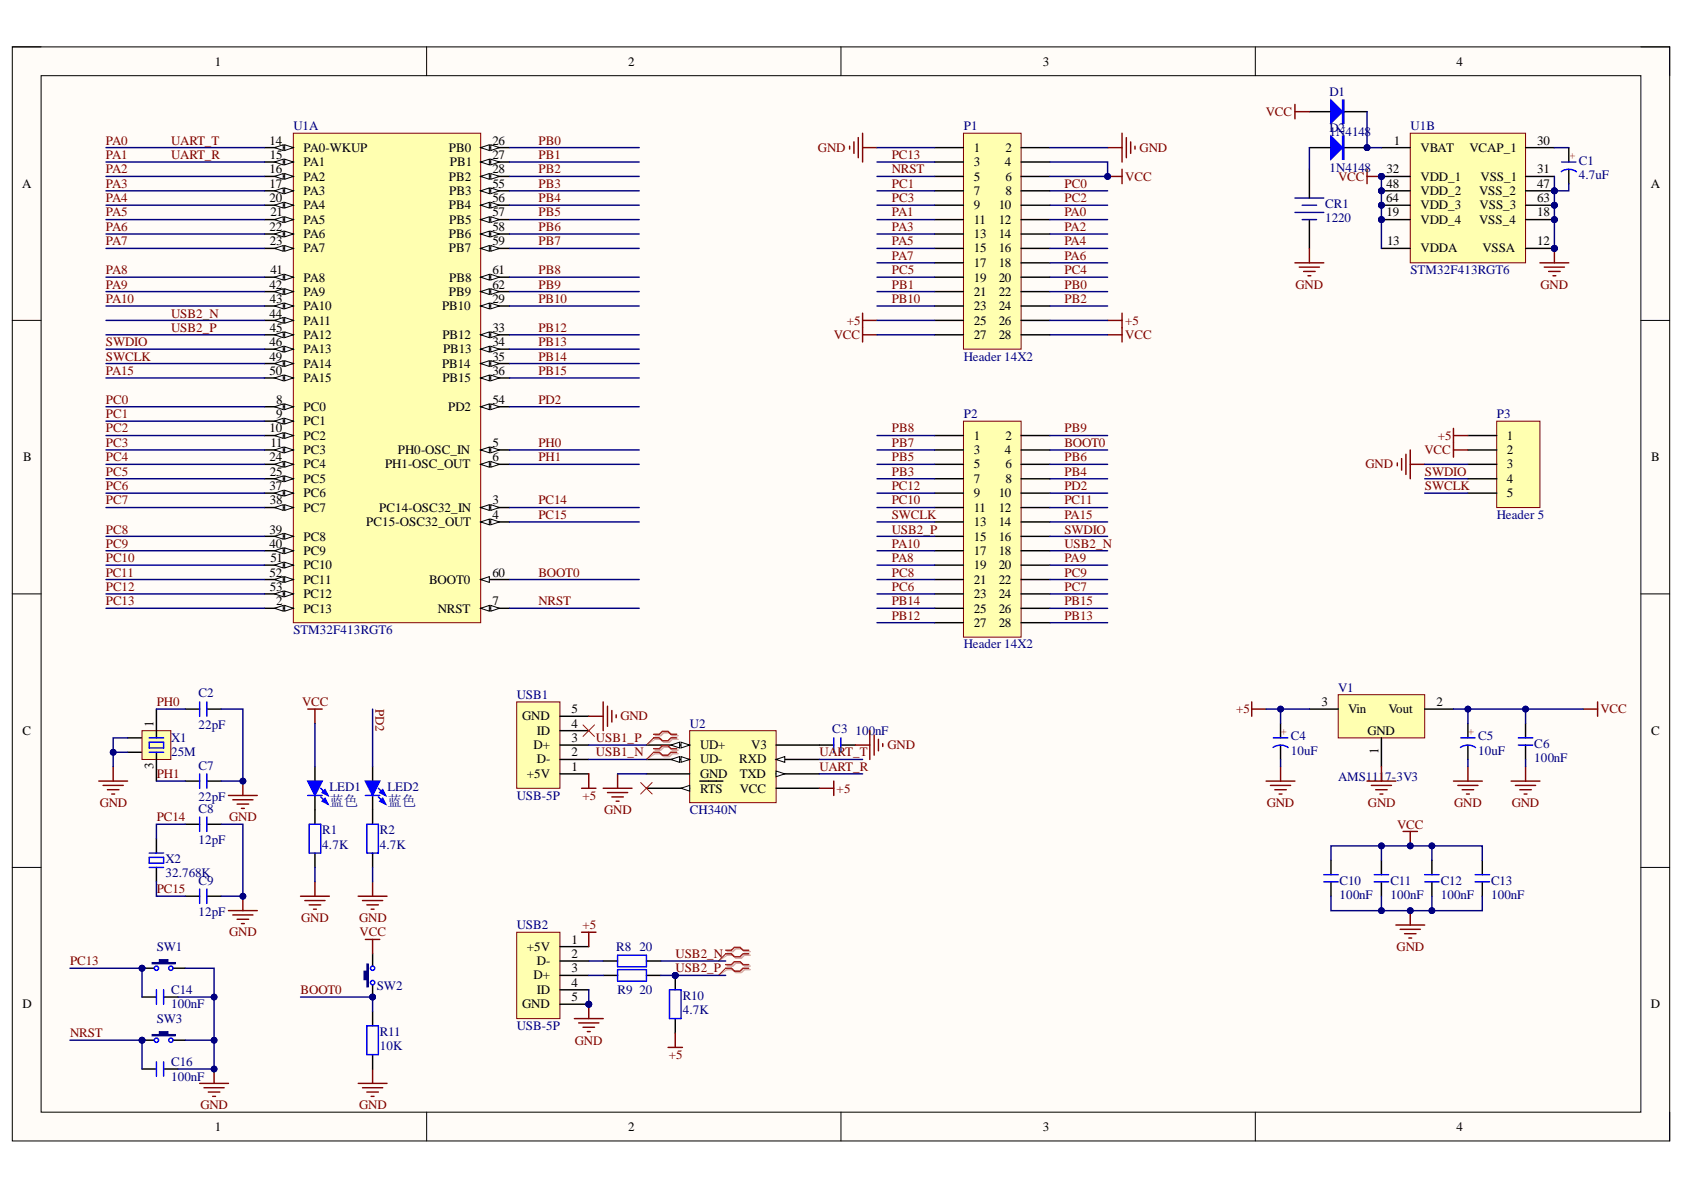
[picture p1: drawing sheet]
<svg xmlns="http://www.w3.org/2000/svg" width="297mm" height="210mm" viewBox="0 0 297 210" stroke-linecap="round" stroke-linejoin="round" font-family="sans-serif">
<defs><g id="words">
<g font-size="2.5" fill="#000080">
<text x="58.1" y="142.1">蓝色</text>
<text x="68.3" y="142.1">蓝色</text>
</g>
<g font-size="2.3">
<text x="37.9" y="11.6">1</text>
<text x="110.8" y="11.6">2</text>
<text x="183.9" y="11.6">3</text>
<text x="256.9" y="11.6">4</text>
<text x="47.5" y="25.5">14</text>
<text x="47.6" y="28">15</text>
<text x="53.5" y="26.8">PA0-WKUP</text>
<text x="53.5" y="29.3">PA1</text>
<text x="79.2" y="26.8">PB0</text>
<text x="79.3" y="29.3">PB1</text>
<text x="86.9" y="25.5">26</text>
<text x="86.9" y="28">27</text>
<text x="171.8" y="26.8">1</text>
<text x="171.8" y="29.3">3</text>
<text x="177.3" y="29.3">4</text>
<text x="177.3" y="26.8">2</text>
<text x="245.8" y="25.5">1</text>
<text x="250.6" y="26.8">VBAT</text>
<text x="259.2" y="26.8">VCAP_1</text>
<text x="271.1" y="25.5">30</text>
<text x="3.9" y="33.1">A</text>
<text x="47.5" y="30.6">16</text>
<text x="47.5" y="33.1">17</text>
<text x="47.5" y="35.7">20</text>
<text x="53.5" y="31.9">PA2</text>
<text x="53.5" y="34.4">PA3</text>
<text x="79.2" y="31.9">PB2</text>
<text x="79.2" y="34.4">PB3</text>
<text x="86.9" y="30.6">28</text>
<text x="86.9" y="33.1">55</text>
<text x="86.9" y="35.7">56</text>
<text x="171.8" y="31.9">5</text>
<text x="171.8" y="34.4">7</text>
<text x="177.3" y="31.9">6</text>
<text x="177.3" y="34.4">8</text>
<text x="244.5" y="35.7">64</text>
<text x="244.6" y="30.6">32</text>
<text x="244.6" y="33.1">48</text>
<text x="250.6" y="31.9">VDD_1</text>
<text x="250.6" y="34.4">VDD_2</text>
<text x="260.9" y="34.4">VSS_2</text>
<text x="261.2" y="31.9">VSS_1</text>
<text x="271.1" y="30.6">31</text>
<text x="271.1" y="33.1">47</text>
<text x="271.1" y="35.7">63</text>
<text x="291.2" y="33.1">A</text>
<text x="47.5" y="40.7">22</text>
<text x="47.7" y="38.2">21</text>
<text x="53.5" y="36.9">PA4</text>
<text x="53.5" y="39.5">PA5</text>
<text x="53.5" y="42">PA6</text>
<text x="79.2" y="36.9">PB4</text>
<text x="79.2" y="42">PB6</text>
<text x="79.2" y="39.5">PB5</text>
<text x="86.9" y="38.2">57</text>
<text x="86.9" y="40.7">58</text>
<text x="171.8" y="36.9">9</text>
<text x="171.8" y="39.5">11</text>
<text x="171.8" y="42">13</text>
<text x="176.2" y="36.9">10</text>
<text x="176.2" y="39.5">12</text>
<text x="176.2" y="42">14</text>
<text x="244.6" y="38.2">19</text>
<text x="250.6" y="39.5">VDD_4</text>
<text x="250.6" y="36.9">VDD_3</text>
<text x="260.9" y="39.5">VSS_4</text>
<text x="261" y="36.9">VSS_3</text>
<text x="271.1" y="38.2">18</text>
<text x="47.6" y="43.3">23</text>
<text x="53.5" y="44.5">PA7</text>
<text x="79.2" y="44.5">PB7</text>
<text x="86.9" y="43.3">59</text>
<text x="171.8" y="44.5">15</text>
<text x="171.8" y="47.1">17</text>
<text x="176.2" y="44.5">16</text>
<text x="176.2" y="47.1">18</text>
<text x="244.7" y="43.3">13</text>
<text x="250.6" y="44.5">VDDA</text>
<text x="261.5" y="44.5">VSSA</text>
<text x="271.1" y="43.3">12</text>
<text x="47.5" y="50.9">42</text>
<text x="47.6" y="53.5">43</text>
<text x="47.7" y="48.3">41</text>
<text x="53.5" y="49.7">PA8</text>
<text x="53.5" y="52.2">PA9</text>
<text x="79.2" y="52.2">PB9</text>
<text x="79.2" y="49.7">PB8</text>
<text x="86.9" y="53.5">29</text>
<text x="86.9" y="48.3">61</text>
<text x="86.9" y="50.9">62</text>
<text x="171.8" y="49.7">19</text>
<text x="171.8" y="52.2">21</text>
<text x="176.2" y="49.7">20</text>
<text x="176.2" y="52.2">22</text>
<text x="47.5" y="56">44</text>
<text x="47.6" y="58.5">45</text>
<text x="53.5" y="54.7">PA10</text>
<text x="53.5" y="57.3">PA11</text>
<text x="53.5" y="59.8">PA12</text>
<text x="78" y="54.7">PB10</text>
<text x="78.1" y="59.8">PB12</text>
<text x="86.9" y="58.5">33</text>
<text x="171.8" y="54.7">23</text>
<text x="171.8" y="57.3">25</text>
<text x="171.8" y="59.8">27</text>
<text x="176.2" y="54.7">24</text>
<text x="176.2" y="57.3">26</text>
<text x="176.2" y="59.8">28</text>
<text x="47.5" y="61.1">46</text>
<text x="47.5" y="63.6">49</text>
<text x="53.5" y="62.3">PA13</text>
<text x="53.5" y="64.9">PA14</text>
<text x="78" y="64.9">PB14</text>
<text x="78.1" y="62.3">PB13</text>
<text x="86.9" y="61.1">34</text>
<text x="86.9" y="63.6">35</text>
<text x="47.5" y="66.1">50</text>
<text x="48.7" y="71.2">8</text>
<text x="53.5" y="67.4">PA15</text>
<text x="78.1" y="67.4">PB15</text>
<text x="86.9" y="66.1">36</text>
<text x="86.9" y="71.2">54</text>
<text x="47.5" y="76.3">10</text>
<text x="48.7" y="73.8">9</text>
<text x="53.5" y="72.5">PC0</text>
<text x="53.5" y="75">PC1</text>
<text x="53.5" y="77.6">PC2</text>
<text x="79.1" y="72.5">PD2</text>
<text x="171.8" y="77.6">1</text>
<text x="177.3" y="77.6">2</text>
<text x="265.8" y="77.6">1</text>
<text x="4.1" y="81.4">B</text>
<text x="47.5" y="81.4">24</text>
<text x="47.6" y="83.9">25</text>
<text x="47.7" y="78.8">11</text>
<text x="53.5" y="80.1">PC3</text>
<text x="53.5" y="82.6">PC4</text>
<text x="67.9" y="82.6">PH1-OSC_OUT</text>
<text x="70.2" y="80.1">PH0-OSC_IN</text>
<text x="86.9" y="78.8">5</text>
<text x="86.9" y="81.4">6</text>
<text x="171.8" y="80.1">3</text>
<text x="171.8" y="82.6">5</text>
<text x="177.3" y="80.1">4</text>
<text x="177.3" y="82.6">6</text>
<text x="265.8" y="80.1">2</text>
<text x="265.8" y="82.6">3</text>
<text x="291.3" y="81.4">B</text>
<text x="47.5" y="86.4">37</text>
<text x="47.6" y="89">38</text>
<text x="53.5" y="85.2">PC5</text>
<text x="53.5" y="87.7">PC6</text>
<text x="86.9" y="89">3</text>
<text x="171.8" y="85.2">7</text>
<text x="171.8" y="87.7">9</text>
<text x="176.2" y="87.7">10</text>
<text x="177.3" y="85.2">8</text>
<text x="265.8" y="85.2">4</text>
<text x="265.8" y="87.7">5</text>
<text x="47.5" y="94.1">39</text>
<text x="53.5" y="90.2">PC7</text>
<text x="53.5" y="95.4">PC8</text>
<text x="64.6" y="92.8">PC15-OSC32_OUT</text>
<text x="66.9" y="90.2">PC14-OSC32_IN</text>
<text x="86.9" y="91.5">4</text>
<text x="171.8" y="90.2">11</text>
<text x="171.8" y="92.8">13</text>
<text x="171.8" y="95.4">15</text>
<text x="176.2" y="90.2">12</text>
<text x="176.2" y="92.8">14</text>
<text x="176.2" y="95.4">16</text>
<text x="47.5" y="96.6">40</text>
<text x="47.5" y="101.7">52</text>
<text x="47.7" y="99.2">51</text>
<text x="53.5" y="97.9">PC9</text>
<text x="53.5" y="100.4">PC10</text>
<text x="86.9" y="101.7">60</text>
<text x="171.8" y="97.9">17</text>
<text x="171.8" y="100.4">19</text>
<text x="176.2" y="97.9">18</text>
<text x="176.2" y="100.4">20</text>
<text x="47.6" y="104.3">53</text>
<text x="48.7" y="106.8">2</text>
<text x="53.5" y="103">PC11</text>
<text x="53.5" y="105.5">PC12</text>
<text x="75.7" y="103">BOOT0</text>
<text x="86.9" y="106.8">7</text>
<text x="171.8" y="103">21</text>
<text x="171.8" y="105.5">23</text>
<text x="176.2" y="103">22</text>
<text x="176.2" y="105.5">24</text>
<text x="53.5" y="108.1">PC13</text>
<text x="77.2" y="108.1">NRST</text>
<text x="171.8" y="108.1">25</text>
<text x="171.8" y="110.6">27</text>
<text x="176.2" y="108.1">26</text>
<text x="176.2" y="110.6">28</text>
<text x="100.8" y="125.8">5</text>
<text x="233.1" y="124.5">3</text>
<text x="237.8" y="125.8">Vin</text>
<text x="244.9" y="125.8">Vout</text>
<text x="253.4" y="124.5">2</text>
<text x="4" y="129.6">C</text>
<text x="27.1" y="128.2" transform="rotate(-90 27.1 128.2)">1</text>
<text x="92.1" y="127.1">GND</text>
<text x="94.7" y="129.6">ID</text>
<text x="100.8" y="130.9">3</text>
<text x="100.8" y="128.3">4</text>
<text x="241.2" y="129.6">GND</text>
<text x="291.3" y="129.6">C</text>
<text x="27.1" y="135.7" transform="rotate(-90 27.1 135.7)">3</text>
<text x="92.9" y="137.3">+5V</text>
<text x="94.1" y="132.1">D+</text>
<text x="94.7" y="134.7">D-</text>
<text x="100.8" y="136">1</text>
<text x="100.8" y="133.4">2</text>
<text x="123.5" y="132.1">UD+</text>
<text x="123.5" y="134.7">UD-</text>
<text x="123.5" y="137.3">GND</text>
<text x="130.4" y="134.7">RXD</text>
<text x="130.5" y="137.3">TXD</text>
<text x="132.5" y="132.1">V3</text>
<text x="243.1" y="133.1" transform="rotate(-90 243.1 133.1)">1</text>
<text x="123.5" y="139.8">RTS</text>
<text x="130.5" y="139.8">VCC</text>
<text x="92.9" y="167.7">+5V</text>
<text x="100.8" y="166.4">1</text>
<text x="94.1" y="172.8">D+</text>
<text x="94.7" y="170.2">D-</text>
<text x="100.8" y="169">2</text>
<text x="100.8" y="171.5">3</text>
<text x="4" y="177.8">D</text>
<text x="92.1" y="177.8">GND</text>
<text x="94.7" y="175.3">ID</text>
<text x="100.8" y="174">4</text>
<text x="100.8" y="176.6">5</text>
<text x="291.2" y="177.8">D</text>
<text x="37.9" y="199.5">1</text>
<text x="110.8" y="199.5">2</text>
<text x="183.9" y="199.5">3</text>
<text x="256.9" y="199.5">4</text>
</g>
<g font-size="2.3" fill="#000080">
<text x="234.5" y="16.9">D1</text>
<text x="51.8" y="23">U1A</text>
<text x="170" y="23">P1</text>
<text x="234.5" y="24">1N4148</text>
<text x="234.5" y="23.2">D2</text>
<text x="248.8" y="23">U1B</text>
<text x="278.5" y="29.1">C1</text>
<text x="234.5" y="30.3">1N4148</text>
<text x="278.5" y="31.6">4.7uF</text>
<text x="233.8" y="36.7">CR1</text>
<text x="233.8" y="39.2">1220</text>
<text x="248.8" y="48.3">STM32F413RGT6</text>
<text x="170" y="63.6">Header 14X2</text>
<text x="170" y="73.8">P2</text>
<text x="264" y="73.8">P3</text>
<text x="264" y="91.5">Header 5</text>
<text x="51.8" y="111.9">STM32F413RGT6</text>
<text x="170" y="114.4">Header 14X2</text>
<text x="35" y="123">C2</text>
<text x="91.2" y="123.3">USB1</text>
<text x="236" y="122">V1</text>
<text x="30.2" y="130.9">X1</text>
<text x="35" y="128.6">22pF</text>
<text x="121.7" y="128.3">U2</text>
<text x="146.8" y="129.3">C3</text>
<text x="150.9" y="129.6">100nF</text>
<text x="227.7" y="130.6">C4</text>
<text x="260.7" y="130.6">C5</text>
<text x="270.6" y="131.9">C6</text>
<text x="30.2" y="133.4">25M</text>
<text x="35" y="135.8">C7</text>
<text x="227.7" y="133.1">10uF</text>
<text x="236" y="137.8">AMS1117-3V3</text>
<text x="260.7" y="133.1">10uF</text>
<text x="270.6" y="134.4">100nF</text>
<text x="35" y="141.3">22pF</text>
<text x="35" y="143.4">C8</text>
<text x="58.1" y="139.6">LED1</text>
<text x="68.3" y="139.6">LED2</text>
<text x="91.2" y="141.1">USB-5P</text>
<text x="121.7" y="143.6">CH340N</text>
<text x="35" y="148.9">12pF</text>
<text x="56.8" y="147.2">R1</text>
<text x="56.8" y="149.7">4.7K</text>
<text x="67" y="147.2">R2</text>
<text x="67" y="149.7">4.7K</text>
<text x="29.2" y="152.2">X2</text>
<text x="29.2" y="154.8">32.768K</text>
<text x="35" y="156">C9</text>
<text x="35" y="161.6">12pF</text>
<text x="236.3" y="156">C10</text>
<text x="236.3" y="158.6">100nF</text>
<text x="245.3" y="156">C11</text>
<text x="245.3" y="158.6">100nF</text>
<text x="254.1" y="156">C12</text>
<text x="254.1" y="158.6">100nF</text>
<text x="263" y="156">C13</text>
<text x="263" y="158.6">100nF</text>
<text x="27.7" y="167.7">SW1</text>
<text x="91.2" y="163.9">USB2</text>
<text x="108.7" y="167.7">R8</text>
<text x="112.8" y="167.7">20</text>
<text x="30.2" y="175.3">C14</text>
<text x="30.2" y="177.8">100nF</text>
<text x="66.5" y="174.5">SW2</text>
<text x="108.9" y="175.3">R9</text>
<text x="112.8" y="175.3">20</text>
<text x="120.4" y="176.3">R10</text>
<text x="120.4" y="178.9">4.7K</text>
<text x="27.7" y="180.5">SW3</text>
<text x="67" y="182.7">R11</text>
<text x="67" y="185.3">10K</text>
<text x="91.2" y="181.7">USB-5P</text>
<text x="30.2" y="188.1">C16</text>
<text x="30.2" y="190.6">100nF</text>
</g>
<g font-size="2.3" fill="#800000">
<text x="223.3" y="20.4">VCC</text>
<text x="18.7" y="25.5">PA0</text>
<text x="18.7" y="28">PA1</text>
<text x="30.2" y="25.5">UART_T</text>
<text x="30.2" y="28">UART_R</text>
<text x="95" y="25.5">PB0</text>
<text x="95" y="28">PB1</text>
<text x="144.3" y="26.8">GND</text>
<text x="157.3" y="28">PC13</text>
<text x="201" y="26.8">GND</text>
<text x="18.7" y="30.6">PA2</text>
<text x="18.7" y="33.1">PA3</text>
<text x="18.7" y="35.7">PA4</text>
<text x="95" y="30.6">PB2</text>
<text x="95" y="33.1">PB3</text>
<text x="95" y="35.7">PB4</text>
<text x="157.3" y="33.1">PC1</text>
<text x="157.3" y="35.7">PC3</text>
<text x="157.3" y="30.6">NRST</text>
<text x="187.7" y="33.1">PC0</text>
<text x="187.7" y="35.7">PC2</text>
<text x="198.5" y="31.9">VCC</text>
<text x="236" y="31.9">VCC</text>
<text x="18.7" y="38.2">PA5</text>
<text x="18.7" y="40.7">PA6</text>
<text x="95" y="38.2">PB5</text>
<text x="95" y="40.7">PB6</text>
<text x="157.3" y="38.2">PA1</text>
<text x="157.3" y="40.7">PA3</text>
<text x="187.7" y="38.2">PA0</text>
<text x="187.7" y="40.7">PA2</text>
<text x="18.7" y="43.3">PA7</text>
<text x="95" y="43.3">PB7</text>
<text x="157.3" y="43.3">PA5</text>
<text x="157.3" y="45.8">PA7</text>
<text x="187.7" y="43.3">PA4</text>
<text x="187.7" y="45.8">PA6</text>
<text x="18.7" y="48.3">PA8</text>
<text x="18.7" y="50.9">PA9</text>
<text x="18.7" y="53.5">PA10</text>
<text x="95" y="48.3">PB8</text>
<text x="95" y="50.9">PB9</text>
<text x="95" y="53.5">PB10</text>
<text x="157.3" y="48.3">PC5</text>
<text x="157.3" y="50.9">PB1</text>
<text x="157.3" y="53.5">PB10</text>
<text x="187.7" y="48.3">PC4</text>
<text x="187.7" y="50.9">PB0</text>
<text x="187.7" y="53.5">PB2</text>
<text x="228.5" y="50.9">GND</text>
<text x="271.7" y="50.9">GND</text>
<text x="30.2" y="56">USB2_N</text>
<text x="30.2" y="58.5">USB2_P</text>
<text x="95" y="58.5">PB12</text>
<text x="147.1" y="59.8">VCC</text>
<text x="149.4" y="57.3">+5</text>
<text x="198.5" y="57.3">+5</text>
<text x="198.5" y="59.8">VCC</text>
<text x="18.7" y="61.1">SWDIO</text>
<text x="18.7" y="63.6">SWCLK</text>
<text x="95" y="61.1">PB13</text>
<text x="95" y="63.6">PB14</text>
<text x="18.7" y="66.1">PA15</text>
<text x="18.7" y="71.2">PC0</text>
<text x="95" y="66.1">PB15</text>
<text x="95" y="71.2">PD2</text>
<text x="18.7" y="73.8">PC1</text>
<text x="18.7" y="76.3">PC2</text>
<text x="157.3" y="76.3">PB8</text>
<text x="187.7" y="76.3">PB9</text>
<text x="253.6" y="77.6">+5</text>
<text x="18.7" y="78.8">PC3</text>
<text x="18.7" y="81.4">PC4</text>
<text x="18.7" y="83.9">PC5</text>
<text x="95" y="78.8">PH0</text>
<text x="95" y="81.4">PH1</text>
<text x="157.3" y="83.9">PB3</text>
<text x="157.3" y="81.4">PB5</text>
<text x="157.3" y="78.8">PB7</text>
<text x="187.7" y="83.9">PB4</text>
<text x="187.7" y="81.4">PB6</text>
<text x="187.7" y="78.8">BOOT0</text>
<text x="240.9" y="82.6">GND</text>
<text x="251.3" y="80.1">VCC</text>
<text x="251.3" y="83.9">SWDIO</text>
<text x="18.7" y="86.4">PC6</text>
<text x="18.7" y="89">PC7</text>
<text x="95" y="89">PC14</text>
<text x="157.3" y="89">PC10</text>
<text x="157.3" y="86.4">PC12</text>
<text x="187.7" y="89">PC11</text>
<text x="187.7" y="86.4">PD2</text>
<text x="251.3" y="86.4">SWCLK</text>
<text x="18.7" y="94.1">PC8</text>
<text x="95" y="91.5">PC15</text>
<text x="157.3" y="91.5">SWCLK</text>
<text x="157.3" y="94.1">USB2_P</text>
<text x="187.7" y="94.1">SWDIO</text>
<text x="187.7" y="91.5">PA15</text>
<text x="18.7" y="96.6">PC9</text>
<text x="18.7" y="99.2">PC10</text>
<text x="18.7" y="101.7">PC11</text>
<text x="95" y="101.7">BOOT0</text>
<text x="157.3" y="99.2">PA8</text>
<text x="157.3" y="96.6">PA10</text>
<text x="157.3" y="101.7">PC8</text>
<text x="187.7" y="99.2">PA9</text>
<text x="187.7" y="96.6">USB2_N</text>
<text x="187.7" y="101.7">PC9</text>
<text x="18.7" y="104.3">PC12</text>
<text x="18.7" y="106.8">PC13</text>
<text x="95" y="106.8">NRST</text>
<text x="157.3" y="106.8">PB14</text>
<text x="157.3" y="104.3">PC6</text>
<text x="187.7" y="106.8">PB15</text>
<text x="187.7" y="104.3">PC7</text>
<text x="157.3" y="109.3">PB12</text>
<text x="187.7" y="109.3">PB13</text>
<text x="27.7" y="124.5">PH0</text>
<text x="53.3" y="124.5">VCC</text>
<text x="66.2" y="125" transform="rotate(90 66.2 125)">PD2</text>
<text x="218" y="125.8">+5</text>
<text x="282.3" y="125.8">VCC</text>
<text x="105.1" y="130.9">USB1_P</text>
<text x="109.4" y="127.1">GND</text>
<text x="27.7" y="137.3">PH1</text>
<text x="105.1" y="133.4">USB1_N</text>
<text x="144.5" y="133.4">UART_T</text>
<text x="144.5" y="136">UART_R</text>
<text x="156.5" y="132.1">GND</text>
<text x="17.6" y="142.4">GND</text>
<text x="102.8" y="141.1">+5</text>
<text x="106.6" y="143.6">GND</text>
<text x="147.6" y="139.8">+5</text>
<text x="223.4" y="142.4">GND</text>
<text x="241.3" y="142.4">GND</text>
<text x="256.5" y="142.4">GND</text>
<text x="266.7" y="142.4">GND</text>
<text x="27.7" y="144.9">PC14</text>
<text x="40.4" y="144.9">GND</text>
<text x="246.4" y="146.2">VCC</text>
<text x="27.7" y="157.6">PC15</text>
<text x="40.4" y="165.2">GND</text>
<text x="53.1" y="162.6">GND</text>
<text x="63.3" y="162.6">GND</text>
<text x="63.4" y="165.2">VCC</text>
<text x="102.8" y="163.9">+5</text>
<text x="246.4" y="167.7">GND</text>
<text x="12.3" y="170.2">PC13</text>
<text x="119.2" y="171.5">USB2_P</text>
<text x="119.2" y="169">USB2_N</text>
<text x="53" y="175.3">BOOT0</text>
<text x="12.3" y="183">NRST</text>
<text x="101.4" y="184.3">GND</text>
<text x="118" y="186.8">+5</text>
<text x="35.4" y="195.7">GND</text>
<text x="63.3" y="195.7">GND</text>
</g>
<g font-size="1.9" fill="#f00">
<text x="276.9" y="27" transform="rotate(90 276.9 27)">+</text>
<text x="226" y="128.7" transform="rotate(90 226 128.7)">+</text>
<text x="259" y="128.7" transform="rotate(90 259 128.7)">+</text>
</g>
</g></defs>
<path d="M2.2 8.3h292.3v193h-292.3z" fill-rule="evenodd" fill="#fffcf8"/>
<path d="M2.2 8.3h292.3v193h-292.3z" fill="none" stroke="#000" stroke-width=".18"/>
<path d="M7.3 13.3h282.1v182.9h-282.1z" fill-rule="evenodd" fill="#fffcf8"/>
<g fill="none" stroke="#000" stroke-width=".18">
<path d="M2.2 8.3h5.1M7.3 13.3h282.1v182.9h-282.1zM75.3 8.3v5M148.3 8.3v5M221.4 8.3v5M289.4 8.3h5.1v5M2.2 56.5h5.1M289.4 56.5h5.1M2.2 104.8h5.1M289.4 104.8h5.1M2.2 153h5.1M289.4 153h5.1"/>
<path d="M75.3 196.2v5.1M148.3 196.2v5.1M221.4 196.2v5.1M294.5 196.2v5.1"/>
</g>
<path d="M51.7 23.5h33.1v86.3h-33.1z" fill-rule="evenodd" fill="#ffffb0"/>
<path d="M51.7 23.5h33.1v86.3h-33.1z" fill="none" stroke="#800000" stroke-width=".18"/>
<path d="M46.7 26h5" fill="none" stroke="#000" stroke-width=".25"/>
<path d="M50.2 25.5l1.5 .5-1.5 .5z" fill="#f8fcff"/>
<path d="M50.2 25.5l1.5 .5-1.5 .5z" fill="none" stroke="#000" stroke-width=".18"/>
<path d="M48.4 26l1.6-.5v1z" fill="#f8fcff"/>
<path d="M48.4 26l1.6-.5v1z" fill="none" stroke="#000" stroke-width=".18"/>
<path d="M46.7 28.6h5" fill="none" stroke="#000" stroke-width=".25"/>
<path d="M50.2 28.1l1.5 .5-1.5 .5z" fill="#f8fcff"/>
<path d="M50.2 28.1l1.5 .5-1.5 .5z" fill="none" stroke="#000" stroke-width=".18"/>
<path d="M48.4 28.6l1.6-.5v1z" fill="#f8fcff"/>
<path d="M48.4 28.6l1.6-.5v1z" fill="none" stroke="#000" stroke-width=".18"/>
<path d="M46.7 31.1h5" fill="none" stroke="#000" stroke-width=".25"/>
<path d="M50.2 30.6l1.5 .5-1.5 .5z" fill="#f8fcff"/>
<path d="M50.2 30.6l1.5 .5-1.5 .5z" fill="none" stroke="#000" stroke-width=".18"/>
<path d="M48.4 31.1l1.6-.5v1z" fill="#f8fcff"/>
<path d="M48.4 31.1l1.6-.5v1z" fill="none" stroke="#000" stroke-width=".18"/>
<path d="M46.7 33.7h5" fill="none" stroke="#000" stroke-width=".25"/>
<path d="M50.2 33.1l1.5 .6-1.5 .5z" fill="#f8fcff"/>
<path d="M50.2 33.1l1.5 .6-1.5 .5z" fill="none" stroke="#000" stroke-width=".18"/>
<path d="M48.4 33.7l1.6-.6v1.1z" fill="#f8fcff"/>
<path d="M48.4 33.7l1.6-.6v1.1z" fill="none" stroke="#000" stroke-width=".18"/>
<path d="M46.7 36.2h5" fill="none" stroke="#000" stroke-width=".25"/>
<path d="M50.2 35.7l1.5 .5-1.5 .5z" fill="#f8fcff"/>
<path d="M50.2 35.7l1.5 .5-1.5 .5z" fill="none" stroke="#000" stroke-width=".18"/>
<path d="M48.4 36.2l1.6-.5v1z" fill="#f8fcff"/>
<path d="M48.4 36.2l1.6-.5v1z" fill="none" stroke="#000" stroke-width=".18"/>
<path d="M46.7 38.7h5" fill="none" stroke="#000" stroke-width=".25"/>
<path d="M50.2 38.2l1.5 .5-1.5 .5z" fill="#f8fcff"/>
<path d="M50.2 38.2l1.5 .5-1.5 .5z" fill="none" stroke="#000" stroke-width=".18"/>
<path d="M48.4 38.7l1.6-.5v1z" fill="#f8fcff"/>
<path d="M48.4 38.7l1.6-.5v1z" fill="none" stroke="#000" stroke-width=".18"/>
<path d="M46.7 41.3h5" fill="none" stroke="#000" stroke-width=".25"/>
<path d="M50.2 40.8l1.5 .5-1.5 .5z" fill="#f8fcff"/>
<path d="M50.2 40.8l1.5 .5-1.5 .5z" fill="none" stroke="#000" stroke-width=".18"/>
<path d="M48.4 41.3l1.6-.5v1z" fill="#f8fcff"/>
<path d="M48.4 41.3l1.6-.5v1z" fill="none" stroke="#000" stroke-width=".18"/>
<path d="M46.7 43.8h5" fill="none" stroke="#000" stroke-width=".25"/>
<path d="M50.2 43.3l1.5 .5-1.5 .5z" fill="#f8fcff"/>
<path d="M50.2 43.3l1.5 .5-1.5 .5z" fill="none" stroke="#000" stroke-width=".18"/>
<path d="M48.4 43.8l1.6-.5v1z" fill="#f8fcff"/>
<path d="M48.4 43.8l1.6-.5v1z" fill="none" stroke="#000" stroke-width=".18"/>
<path d="M84.8 26h5.1" fill="none" stroke="#000" stroke-width=".25"/>
<path d="M84.8 26l1.5-.5v1z" fill="#f8fcff"/>
<path d="M84.8 26l1.5-.5v1z" fill="none" stroke="#000" stroke-width=".18"/>
<path d="M86.6 25.5l1.5 .5-1.5 .5z" fill="#f8fcff"/>
<path d="M86.6 25.5l1.5 .5-1.5 .5z" fill="none" stroke="#000" stroke-width=".18"/>
<path d="M84.8 28.6h5.1" fill="none" stroke="#000" stroke-width=".25"/>
<path d="M84.8 28.6l1.5-.5v1z" fill="#f8fcff"/>
<path d="M84.8 28.6l1.5-.5v1z" fill="none" stroke="#000" stroke-width=".18"/>
<path d="M86.6 28.1l1.5 .5-1.5 .5z" fill="#f8fcff"/>
<path d="M86.6 28.1l1.5 .5-1.5 .5z" fill="none" stroke="#000" stroke-width=".18"/>
<path d="M84.8 31.1h5.1" fill="none" stroke="#000" stroke-width=".25"/>
<path d="M84.8 31.1l1.5-.5v1z" fill="#f8fcff"/>
<path d="M84.8 31.1l1.5-.5v1z" fill="none" stroke="#000" stroke-width=".18"/>
<path d="M86.6 30.6l1.5 .5-1.5 .5z" fill="#f8fcff"/>
<path d="M86.6 30.6l1.5 .5-1.5 .5z" fill="none" stroke="#000" stroke-width=".18"/>
<path d="M84.8 54h5.1" fill="none" stroke="#000" stroke-width=".25"/>
<path d="M84.8 54l1.5-.5v1z" fill="#f8fcff"/>
<path d="M84.8 54l1.5-.5v1z" fill="none" stroke="#000" stroke-width=".18"/>
<path d="M86.6 53.5l1.5 .5-1.5 .5z" fill="#f8fcff"/>
<path d="M86.6 53.5l1.5 .5-1.5 .5z" fill="none" stroke="#000" stroke-width=".18"/>
<path d="M84.8 59.1h5.1" fill="none" stroke="#000" stroke-width=".25"/>
<path d="M84.8 59.1l1.5-.6v1.1z" fill="#f8fcff"/>
<path d="M84.8 59.1l1.5-.6v1.1z" fill="none" stroke="#000" stroke-width=".18"/>
<path d="M86.6 58.5l1.5 .6-1.5 .5z" fill="#f8fcff"/>
<path d="M86.6 58.5l1.5 .6-1.5 .5z" fill="none" stroke="#000" stroke-width=".18"/>
<path d="M84.8 61.6h5.1" fill="none" stroke="#000" stroke-width=".25"/>
<path d="M84.8 61.6l1.5-.5v1z" fill="#f8fcff"/>
<path d="M84.8 61.6l1.5-.5v1z" fill="none" stroke="#000" stroke-width=".18"/>
<path d="M86.6 61.1l1.5 .5-1.5 .5z" fill="#f8fcff"/>
<path d="M86.6 61.1l1.5 .5-1.5 .5z" fill="none" stroke="#000" stroke-width=".18"/>
<path d="M84.8 64.1h5.1" fill="none" stroke="#000" stroke-width=".25"/>
<path d="M84.8 64.1l1.5-.5v1z" fill="#f8fcff"/>
<path d="M84.8 64.1l1.5-.5v1z" fill="none" stroke="#000" stroke-width=".18"/>
<path d="M86.6 63.6l1.5 .5-1.5 .5z" fill="#f8fcff"/>
<path d="M86.6 63.6l1.5 .5-1.5 .5z" fill="none" stroke="#000" stroke-width=".18"/>
<path d="M84.8 66.7h5.1" fill="none" stroke="#000" stroke-width=".25"/>
<path d="M84.8 66.7l1.5-.5v1z" fill="#f8fcff"/>
<path d="M84.8 66.7l1.5-.5v1z" fill="none" stroke="#000" stroke-width=".18"/>
<path d="M86.6 66.2l1.5 .5-1.5 .5z" fill="#f8fcff"/>
<path d="M86.6 66.2l1.5 .5-1.5 .5z" fill="none" stroke="#000" stroke-width=".18"/>
<path d="M46.7 48.9h5" fill="none" stroke="#000" stroke-width=".25"/>
<path d="M50.2 48.4l1.5 .5-1.5 .5z" fill="#f8fcff"/>
<path d="M50.2 48.4l1.5 .5-1.5 .5z" fill="none" stroke="#000" stroke-width=".18"/>
<path d="M48.4 48.9l1.6-.5v1z" fill="#f8fcff"/>
<path d="M48.4 48.9l1.6-.5v1z" fill="none" stroke="#000" stroke-width=".18"/>
<path d="M46.7 51.4h5" fill="none" stroke="#000" stroke-width=".25"/>
<path d="M50.2 50.9l1.5 .5-1.5 .5z" fill="#f8fcff"/>
<path d="M50.2 50.9l1.5 .5-1.5 .5z" fill="none" stroke="#000" stroke-width=".18"/>
<path d="M48.4 51.4l1.6-.5v1z" fill="#f8fcff"/>
<path d="M48.4 51.4l1.6-.5v1z" fill="none" stroke="#000" stroke-width=".18"/>
<path d="M46.7 54h5" fill="none" stroke="#000" stroke-width=".25"/>
<path d="M50.2 53.5l1.5 .5-1.5 .5z" fill="#f8fcff"/>
<path d="M50.2 53.5l1.5 .5-1.5 .5z" fill="none" stroke="#000" stroke-width=".18"/>
<path d="M48.4 54l1.6-.5v1z" fill="#f8fcff"/>
<path d="M48.4 54l1.6-.5v1z" fill="none" stroke="#000" stroke-width=".18"/>
<path d="M46.7 56.5h5" fill="none" stroke="#000" stroke-width=".25"/>
<path d="M50.2 56l1.5 .5-1.5 .5z" fill="#f8fcff"/>
<path d="M50.2 56l1.5 .5-1.5 .5z" fill="none" stroke="#000" stroke-width=".18"/>
<path d="M48.4 56.5l1.6-.5v1z" fill="#f8fcff"/>
<path d="M48.4 56.5l1.6-.5v1z" fill="none" stroke="#000" stroke-width=".18"/>
<path d="M46.7 59.1h5" fill="none" stroke="#000" stroke-width=".25"/>
<path d="M50.2 58.5l1.5 .6-1.5 .5z" fill="#f8fcff"/>
<path d="M50.2 58.5l1.5 .6-1.5 .5z" fill="none" stroke="#000" stroke-width=".18"/>
<path d="M48.4 59.1l1.6-.6v1.1z" fill="#f8fcff"/>
<path d="M48.4 59.1l1.6-.6v1.1z" fill="none" stroke="#000" stroke-width=".18"/>
<path d="M46.7 61.6h5" fill="none" stroke="#000" stroke-width=".25"/>
<path d="M50.2 61.1l1.5 .5-1.5 .5z" fill="#f8fcff"/>
<path d="M50.2 61.1l1.5 .5-1.5 .5z" fill="none" stroke="#000" stroke-width=".18"/>
<path d="M48.4 61.6l1.6-.5v1z" fill="#f8fcff"/>
<path d="M48.4 61.6l1.6-.5v1z" fill="none" stroke="#000" stroke-width=".18"/>
<path d="M46.7 64.1h5" fill="none" stroke="#000" stroke-width=".25"/>
<path d="M50.2 63.6l1.5 .5-1.5 .5z" fill="#f8fcff"/>
<path d="M50.2 63.6l1.5 .5-1.5 .5z" fill="none" stroke="#000" stroke-width=".18"/>
<path d="M48.4 64.1l1.6-.5v1z" fill="#f8fcff"/>
<path d="M48.4 64.1l1.6-.5v1z" fill="none" stroke="#000" stroke-width=".18"/>
<path d="M46.7 66.7h5" fill="none" stroke="#000" stroke-width=".25"/>
<path d="M50.2 66.2l1.5 .5-1.5 .5z" fill="#f8fcff"/>
<path d="M50.2 66.2l1.5 .5-1.5 .5z" fill="none" stroke="#000" stroke-width=".18"/>
<path d="M48.4 66.7l1.6-.5v1z" fill="#f8fcff"/>
<path d="M48.4 66.7l1.6-.5v1z" fill="none" stroke="#000" stroke-width=".18"/>
<path d="M84.8 33.7h5.1" fill="none" stroke="#000" stroke-width=".25"/>
<path d="M84.8 33.7l1.5-.6v1.1z" fill="#f8fcff"/>
<path d="M84.8 33.7l1.5-.6v1.1z" fill="none" stroke="#000" stroke-width=".18"/>
<path d="M86.6 33.1l1.5 .6-1.5 .5z" fill="#f8fcff"/>
<path d="M86.6 33.1l1.5 .6-1.5 .5z" fill="none" stroke="#000" stroke-width=".18"/>
<path d="M84.8 36.2h5.1" fill="none" stroke="#000" stroke-width=".25"/>
<path d="M84.8 36.2l1.5-.5v1z" fill="#f8fcff"/>
<path d="M84.8 36.2l1.5-.5v1z" fill="none" stroke="#000" stroke-width=".18"/>
<path d="M86.6 35.7l1.5 .5-1.5 .5z" fill="#f8fcff"/>
<path d="M86.6 35.7l1.5 .5-1.5 .5z" fill="none" stroke="#000" stroke-width=".18"/>
<path d="M84.8 38.7h5.1" fill="none" stroke="#000" stroke-width=".25"/>
<path d="M84.8 38.7l1.5-.5v1z" fill="#f8fcff"/>
<path d="M84.8 38.7l1.5-.5v1z" fill="none" stroke="#000" stroke-width=".18"/>
<path d="M86.6 38.2l1.5 .5-1.5 .5z" fill="#f8fcff"/>
<path d="M86.6 38.2l1.5 .5-1.5 .5z" fill="none" stroke="#000" stroke-width=".18"/>
<path d="M84.8 41.3h5.1" fill="none" stroke="#000" stroke-width=".25"/>
<path d="M84.8 41.3l1.5-.5v1z" fill="#f8fcff"/>
<path d="M84.8 41.3l1.5-.5v1z" fill="none" stroke="#000" stroke-width=".18"/>
<path d="M86.6 40.8l1.5 .5-1.5 .5z" fill="#f8fcff"/>
<path d="M86.6 40.8l1.5 .5-1.5 .5z" fill="none" stroke="#000" stroke-width=".18"/>
<path d="M84.8 43.8h5.1" fill="none" stroke="#000" stroke-width=".25"/>
<path d="M84.8 43.8l1.5-.5v1z" fill="#f8fcff"/>
<path d="M84.8 43.8l1.5-.5v1z" fill="none" stroke="#000" stroke-width=".18"/>
<path d="M86.6 43.3l1.5 .5-1.5 .5z" fill="#f8fcff"/>
<path d="M86.6 43.3l1.5 .5-1.5 .5z" fill="none" stroke="#000" stroke-width=".18"/>
<path d="M84.8 48.9h5.1" fill="none" stroke="#000" stroke-width=".25"/>
<path d="M84.8 48.9l1.5-.5v1z" fill="#f8fcff"/>
<path d="M84.8 48.9l1.5-.5v1z" fill="none" stroke="#000" stroke-width=".18"/>
<path d="M86.6 48.4l1.5 .5-1.5 .5z" fill="#f8fcff"/>
<path d="M86.6 48.4l1.5 .5-1.5 .5z" fill="none" stroke="#000" stroke-width=".18"/>
<path d="M84.8 51.4h5.1" fill="none" stroke="#000" stroke-width=".25"/>
<path d="M84.8 51.4l1.5-.5v1z" fill="#f8fcff"/>
<path d="M84.8 51.4l1.5-.5v1z" fill="none" stroke="#000" stroke-width=".18"/>
<path d="M86.6 50.9l1.5 .5-1.5 .5z" fill="#f8fcff"/>
<path d="M86.6 50.9l1.5 .5-1.5 .5z" fill="none" stroke="#000" stroke-width=".18"/>
<path d="M46.7 107.3h5" fill="none" stroke="#000" stroke-width=".25"/>
<path d="M50.2 106.8l1.5 .5-1.5 .5z" fill="#f8fcff"/>
<path d="M50.2 106.8l1.5 .5-1.5 .5z" fill="none" stroke="#000" stroke-width=".18"/>
<path d="M48.4 107.3l1.6-.5v1z" fill="#f8fcff"/>
<path d="M48.4 107.3l1.6-.5v1z" fill="none" stroke="#000" stroke-width=".18"/>
<path d="M84.8 89.5h5.1" fill="none" stroke="#000" stroke-width=".25"/>
<path d="M84.8 89.5l1.5-.5v1z" fill="#f8fcff"/>
<path d="M84.8 89.5l1.5-.5v1z" fill="none" stroke="#000" stroke-width=".18"/>
<path d="M86.6 89l1.5 .5-1.5 .5z" fill="#f8fcff"/>
<path d="M86.6 89l1.5 .5-1.5 .5z" fill="none" stroke="#000" stroke-width=".18"/>
<path d="M84.8 92.1h5.1" fill="none" stroke="#000" stroke-width=".25"/>
<path d="M84.8 92.1l1.5-.5v1z" fill="#f8fcff"/>
<path d="M84.8 92.1l1.5-.5v1z" fill="none" stroke="#000" stroke-width=".18"/>
<path d="M86.6 91.6l1.5 .5-1.5 .5z" fill="#f8fcff"/>
<path d="M86.6 91.6l1.5 .5-1.5 .5z" fill="none" stroke="#000" stroke-width=".18"/>
<path d="M84.8 79.4h5.1" fill="none" stroke="#000" stroke-width=".25"/>
<path d="M84.8 79.4l1.5-.5v1z" fill="#f8fcff"/>
<path d="M84.8 79.4l1.5-.5v1z" fill="none" stroke="#000" stroke-width=".18"/>
<path d="M86.6 78.9l1.5 .5-1.5 .5z" fill="#f8fcff"/>
<path d="M86.6 78.9l1.5 .5-1.5 .5z" fill="none" stroke="#000" stroke-width=".18"/>
<path d="M84.8 81.9h5.1" fill="none" stroke="#000" stroke-width=".25"/>
<path d="M84.8 81.9l1.5-.5v1z" fill="#f8fcff"/>
<path d="M84.8 81.9l1.5-.5v1z" fill="none" stroke="#000" stroke-width=".18"/>
<path d="M86.6 81.4l1.5 .5-1.5 .5z" fill="#f8fcff"/>
<path d="M86.6 81.4l1.5 .5-1.5 .5z" fill="none" stroke="#000" stroke-width=".18"/>
<path d="M84.8 107.3h5.1" fill="none" stroke="#000" stroke-width=".25"/>
<path d="M84.8 107.3l1.5-.5v1z" fill="#f8fcff"/>
<path d="M84.8 107.3l1.5-.5v1z" fill="none" stroke="#000" stroke-width=".18"/>
<path d="M86.6 106.8l1.5 .5-1.5 .5z" fill="#f8fcff"/>
<path d="M86.6 106.8l1.5 .5-1.5 .5z" fill="none" stroke="#000" stroke-width=".18"/>
<path d="M46.7 71.7h5" fill="none" stroke="#000" stroke-width=".25"/>
<path d="M50.2 71.2l1.5 .5-1.5 .6z" fill="#f8fcff"/>
<path d="M50.2 71.2l1.5 .5-1.5 .6z" fill="none" stroke="#000" stroke-width=".18"/>
<path d="M48.4 71.7l1.6-.5v1.1z" fill="#f8fcff"/>
<path d="M48.4 71.7l1.6-.5v1.1z" fill="none" stroke="#000" stroke-width=".18"/>
<path d="M46.7 74.3h5" fill="none" stroke="#000" stroke-width=".25"/>
<path d="M50.2 73.8l1.5 .5-1.5 .5z" fill="#f8fcff"/>
<path d="M50.2 73.8l1.5 .5-1.5 .5z" fill="none" stroke="#000" stroke-width=".18"/>
<path d="M48.4 74.3l1.6-.5v1z" fill="#f8fcff"/>
<path d="M48.4 74.3l1.6-.5v1z" fill="none" stroke="#000" stroke-width=".18"/>
<path d="M46.7 76.8h5" fill="none" stroke="#000" stroke-width=".25"/>
<path d="M50.2 76.3l1.5 .5-1.5 .5z" fill="#f8fcff"/>
<path d="M50.2 76.3l1.5 .5-1.5 .5z" fill="none" stroke="#000" stroke-width=".18"/>
<path d="M48.4 76.8l1.6-.5v1z" fill="#f8fcff"/>
<path d="M48.4 76.8l1.6-.5v1z" fill="none" stroke="#000" stroke-width=".18"/>
<path d="M46.7 79.4h5" fill="none" stroke="#000" stroke-width=".25"/>
<path d="M50.2 78.9l1.5 .5-1.5 .5z" fill="#f8fcff"/>
<path d="M50.2 78.9l1.5 .5-1.5 .5z" fill="none" stroke="#000" stroke-width=".18"/>
<path d="M48.4 79.4l1.6-.5v1z" fill="#f8fcff"/>
<path d="M48.4 79.4l1.6-.5v1z" fill="none" stroke="#000" stroke-width=".18"/>
<path d="M46.7 81.9h5" fill="none" stroke="#000" stroke-width=".25"/>
<path d="M50.2 81.4l1.5 .5-1.5 .5z" fill="#f8fcff"/>
<path d="M50.2 81.4l1.5 .5-1.5 .5z" fill="none" stroke="#000" stroke-width=".18"/>
<path d="M48.4 81.9l1.6-.5v1z" fill="#f8fcff"/>
<path d="M48.4 81.9l1.6-.5v1z" fill="none" stroke="#000" stroke-width=".18"/>
<path d="M46.7 84.4h5" fill="none" stroke="#000" stroke-width=".25"/>
<path d="M50.2 83.9l1.5 .5-1.5 .6z" fill="#f8fcff"/>
<path d="M50.2 83.9l1.5 .5-1.5 .6z" fill="none" stroke="#000" stroke-width=".18"/>
<path d="M48.4 84.4l1.6-.5v1.1z" fill="#f8fcff"/>
<path d="M48.4 84.4l1.6-.5v1.1z" fill="none" stroke="#000" stroke-width=".18"/>
<path d="M46.7 87h5" fill="none" stroke="#000" stroke-width=".25"/>
<path d="M50.2 86.5l1.5 .5-1.5 .5z" fill="#f8fcff"/>
<path d="M50.2 86.5l1.5 .5-1.5 .5z" fill="none" stroke="#000" stroke-width=".18"/>
<path d="M48.4 87l1.6-.5v1z" fill="#f8fcff"/>
<path d="M48.4 87l1.6-.5v1z" fill="none" stroke="#000" stroke-width=".18"/>
<path d="M46.7 89.5h5" fill="none" stroke="#000" stroke-width=".25"/>
<path d="M50.2 89l1.5 .5-1.5 .5z" fill="#f8fcff"/>
<path d="M50.2 89l1.5 .5-1.5 .5z" fill="none" stroke="#000" stroke-width=".18"/>
<path d="M48.4 89.5l1.6-.5v1z" fill="#f8fcff"/>
<path d="M48.4 89.5l1.6-.5v1z" fill="none" stroke="#000" stroke-width=".18"/>
<path d="M46.7 94.6h5" fill="none" stroke="#000" stroke-width=".25"/>
<path d="M50.2 94.1l1.5 .5-1.5 .5z" fill="#f8fcff"/>
<path d="M50.2 94.1l1.5 .5-1.5 .5z" fill="none" stroke="#000" stroke-width=".18"/>
<path d="M48.4 94.6l1.6-.5v1z" fill="#f8fcff"/>
<path d="M48.4 94.6l1.6-.5v1z" fill="none" stroke="#000" stroke-width=".18"/>
<path d="M46.7 97.1h5" fill="none" stroke="#000" stroke-width=".25"/>
<path d="M50.2 96.6l1.5 .5-1.5 .6z" fill="#f8fcff"/>
<path d="M50.2 96.6l1.5 .5-1.5 .6z" fill="none" stroke="#000" stroke-width=".18"/>
<path d="M48.4 97.1l1.6-.5v1.1z" fill="#f8fcff"/>
<path d="M48.4 97.1l1.6-.5v1.1z" fill="none" stroke="#000" stroke-width=".18"/>
<path d="M46.7 99.7h5" fill="none" stroke="#000" stroke-width=".25"/>
<path d="M50.2 99.2l1.5 .5-1.5 .5z" fill="#f8fcff"/>
<path d="M50.2 99.2l1.5 .5-1.5 .5z" fill="none" stroke="#000" stroke-width=".18"/>
<path d="M48.4 99.7l1.6-.5v1z" fill="#f8fcff"/>
<path d="M48.4 99.7l1.6-.5v1z" fill="none" stroke="#000" stroke-width=".18"/>
<path d="M46.7 102.2h5" fill="none" stroke="#000" stroke-width=".25"/>
<path d="M50.2 101.7l1.5 .5-1.5 .5z" fill="#f8fcff"/>
<path d="M50.2 101.7l1.5 .5-1.5 .5z" fill="none" stroke="#000" stroke-width=".18"/>
<path d="M48.4 102.2l1.6-.5v1z" fill="#f8fcff"/>
<path d="M48.4 102.2l1.6-.5v1z" fill="none" stroke="#000" stroke-width=".18"/>
<path d="M46.7 104.8h5" fill="none" stroke="#000" stroke-width=".25"/>
<path d="M50.2 104.3l1.5 .5-1.5 .5z" fill="#f8fcff"/>
<path d="M50.2 104.3l1.5 .5-1.5 .5z" fill="none" stroke="#000" stroke-width=".18"/>
<path d="M48.4 104.8l1.6-.5v1z" fill="#f8fcff"/>
<path d="M48.4 104.8l1.6-.5v1z" fill="none" stroke="#000" stroke-width=".18"/>
<path d="M84.8 71.7h5.1" fill="none" stroke="#000" stroke-width=".25"/>
<path d="M84.8 71.7l1.5-.5v1.1z" fill="#f8fcff"/>
<path d="M84.8 71.7l1.5-.5v1.1z" fill="none" stroke="#000" stroke-width=".18"/>
<path d="M86.6 71.2l1.5 .5-1.5 .6z" fill="#f8fcff"/>
<path d="M86.6 71.2l1.5 .5-1.5 .6z" fill="none" stroke="#000" stroke-width=".18"/>
<path d="M84.8 102.2h5.1" fill="none" stroke="#000" stroke-width=".25"/>
<path d="M84.8 102.2l1.5-.5v1z" fill="#f8fcff"/>
<path d="M84.8 102.2l1.5-.5v1z" fill="none" stroke="#000" stroke-width=".18"/>
<circle cx="274.2" cy="43.8" r=".51" fill="#000080"/>
<circle cx="274.2" cy="43.8" r=".51" fill="none" stroke="#000080" stroke-width=".18"/>
<circle cx="274.2" cy="38.7" r=".51" fill="#000080"/>
<circle cx="274.2" cy="38.7" r=".51" fill="none" stroke="#000080" stroke-width=".18"/>
<circle cx="243.7" cy="38.7" r=".51" fill="#000080"/>
<circle cx="243.7" cy="38.7" r=".51" fill="none" stroke="#000080" stroke-width=".18"/>
<circle cx="243.7" cy="31.1" r=".51" fill="#000080"/>
<circle cx="243.7" cy="31.1" r=".51" fill="none" stroke="#000080" stroke-width=".18"/>
<circle cx="274.2" cy="33.7" r=".51" fill="#000080"/>
<circle cx="274.2" cy="33.7" r=".51" fill="none" stroke="#000080" stroke-width=".18"/>
<circle cx="243.7" cy="33.7" r=".51" fill="#000080"/>
<circle cx="243.7" cy="33.7" r=".51" fill="none" stroke="#000080" stroke-width=".18"/>
<circle cx="274.2" cy="36.2" r=".51" fill="#000080"/>
<circle cx="274.2" cy="36.2" r=".51" fill="none" stroke="#000080" stroke-width=".18"/>
<circle cx="243.7" cy="36.2" r=".51" fill="#000080"/>
<circle cx="243.7" cy="36.2" r=".51" fill="none" stroke="#000080" stroke-width=".18"/>
<path d="M248.8 23.5h20.3v22.9h-20.3z" fill-rule="evenodd" fill="#ffffb0"/>
<path d="M248.8 23.5h20.3v22.9h-20.3z" fill="none" stroke="#800000" stroke-width=".18"/>
<path d="M243.7 26h5.1M269.1 43.8h5.1" fill="none" stroke="#000" stroke-width=".25"/>
<circle cx="274.2" cy="43.8" r=".51" fill="#000080"/>
<circle cx="274.2" cy="43.8" r=".51" fill="none" stroke="#000080" stroke-width=".18"/>
<path d="M269.1 38.7h5.1M243.7 43.8h5.1" fill="none" stroke="#000" stroke-width=".25"/>
<circle cx="274.2" cy="38.7" r=".51" fill="#000080"/>
<circle cx="274.2" cy="38.7" r=".51" fill="none" stroke="#000080" stroke-width=".18"/>
<path d="M243.7 38.7h5.1" fill="none" stroke="#000" stroke-width=".25"/>
<circle cx="243.7" cy="38.7" r=".51" fill="#000080"/>
<circle cx="243.7" cy="38.7" r=".51" fill="none" stroke="#000080" stroke-width=".18"/>
<path d="M243.7 31.1h5.1M269.1 31.1h5.1" fill="none" stroke="#000" stroke-width=".25"/>
<circle cx="243.7" cy="31.1" r=".51" fill="#000080"/>
<circle cx="243.7" cy="31.1" r=".51" fill="none" stroke="#000080" stroke-width=".18"/>
<path d="M269.1 33.7h5.1" fill="none" stroke="#000" stroke-width=".25"/>
<circle cx="274.2" cy="33.7" r=".51" fill="#000080"/>
<circle cx="274.2" cy="33.7" r=".51" fill="none" stroke="#000080" stroke-width=".18"/>
<path d="M243.7 33.7h5.1" fill="none" stroke="#000" stroke-width=".25"/>
<circle cx="243.7" cy="33.7" r=".51" fill="#000080"/>
<circle cx="243.7" cy="33.7" r=".51" fill="none" stroke="#000080" stroke-width=".18"/>
<path d="M269.1 36.2h5.1" fill="none" stroke="#000" stroke-width=".25"/>
<circle cx="274.2" cy="36.2" r=".51" fill="#000080"/>
<circle cx="274.2" cy="36.2" r=".51" fill="none" stroke="#000080" stroke-width=".18"/>
<path d="M243.7 36.2h5.1" fill="none" stroke="#000" stroke-width=".25"/>
<circle cx="243.7" cy="36.2" r=".51" fill="#000080"/>
<circle cx="243.7" cy="36.2" r=".51" fill="none" stroke="#000080" stroke-width=".18"/>
<path d="M269.1 26h5.1" fill="none" stroke="#000" stroke-width=".25"/>
<path d="M271.6 46.4h5.1M272.4 47.1h3.6M273.2 47.9h2M273.9 48.6h.5M274.2 43.8v2.6" fill="none" stroke="#800000" stroke-width=".25"/>
<circle cx="274.2" cy="43.8" r=".51" fill="#000080"/>
<circle cx="274.2" cy="43.8" r=".51" fill="none" stroke="#000080" stroke-width=".18"/>
<path d="M276.7 26v2.6M276.7 29.9v2.5M22.5 130.2h2.5M22.5 132.7h2.5" fill="none" stroke="#000" stroke-width=".25"/>
<path d="M275.4 30.3a2.28 2.28 0 0 1 2.7 0M275.4 28.6h2.6" fill="none" stroke="#00f" stroke-width=".25"/>
<path d="M25 128.9h5.1v5.1h-5.1z" fill-rule="evenodd" fill="#ffffb0"/>
<path d="M25 128.9h5.1v5.1h-5.1z" fill="none" stroke="#800000" stroke-width=".18"/>
<path d="M27.6 125.1v5.1M27.6 132.7v5.1M27.6 147.9v2.6M27.6 153v2.5" fill="none" stroke="#000" stroke-width=".25"/>
<path d="M26.3 130.2h2.6M26.3 130.9h2.6v1h-2.6zM26.3 132.7h2.6M26.3 151.2h2.6v1h-2.6zM26.3 153h2.6M26.3 150.5h2.6" fill="none" stroke="#00f" stroke-width=".25"/>
<path d="M241.1 29.9v2.5M241.1 31.1h2.6" fill="none" stroke="#800000" stroke-width=".25"/>
<circle cx="243.7" cy="31.1" r=".51" fill="#000080"/>
<circle cx="243.7" cy="31.1" r=".51" fill="none" stroke="#000080" stroke-width=".18"/>
<path d="M228.4 34.9h5.1M228.4 37.5h5.1M229.7 36.2h2.5M229.7 38.7h2.5" fill="none" stroke="#0000b4" stroke-width=".25"/>
<path d="M231 29.9v5M231 38.7v5.1M32.7 125.1h2.5M32.7 137.8h2.5M36.5 125.1h2.5M36.5 137.8h2.5M32.7 145.4h2.5M32.7 158.1h2.5M36.5 145.4h2.5M36.5 158.1h2.5" fill="none" stroke="#000" stroke-width=".25"/>
<g fill="none" stroke="#800000" stroke-width=".25">
<path d="M228.4 46.4h5.1M229.2 47.1h3.5M229.9 47.9h2.1M230.7 48.6h.5M231 43.8v2.6M17.4 137.8h5.1M18.2 138.5h3.5M18.9 139.3h2.1M20 135.2v2.6M42.8 137.8v2.5M19.7 140.1h.5M40.3 140.3h5.1"/>
<path d="M41.1 141.1h3.5M41.8 141.8h2.1M42.6 142.6h.5"/>
</g>
<path d="M35.2 123.8v2.5M35.2 136.5v2.5M36.5 123.8v2.5M36.5 136.5v2.5M35.2 144.1v2.6M35.2 156.8v2.6M36.5 144.1v2.6M36.5 156.8v2.6" fill="none" stroke="#00f" stroke-width=".25"/>
<circle cx="42.8" cy="137.8" r=".51" fill="#000080"/>
<circle cx="42.8" cy="137.8" r=".51" fill="none" stroke="#000080" stroke-width=".18"/>
<path d="M42.8 158.1v2.5M40.3 160.6h5.1M41.1 161.4h3.5M41.8 162.2h2.1M42.6 162.9h.5" fill="none" stroke="#800000" stroke-width=".25"/>
<circle cx="42.8" cy="158.1" r=".51" fill="#000080"/>
<circle cx="42.8" cy="158.1" r=".51" fill="none" stroke="#000080" stroke-width=".18"/>
<path d="M25.1 175.9h2.5M28.9 175.9h2.5" fill="none" stroke="#000" stroke-width=".25"/>
<path d="M27.6 174.6v2.5M28.9 174.6v2.5" fill="none" stroke="#00f" stroke-width=".25"/>
<circle cx="25" cy="170.8" r=".51" fill="#000080"/>
<circle cx="25" cy="170.8" r=".51" fill="none" stroke="#000080" stroke-width=".18"/>
<path d="M25 170.8h2.6" fill="none" stroke="#000" stroke-width=".25"/>
<circle cx="25" cy="170.8" r=".51" fill="#000080"/>
<circle cx="25" cy="170.8" r=".51" fill="none" stroke="#000080" stroke-width=".18"/>
<path d="M30.1 170.8h2.6" fill="none" stroke="#000" stroke-width=".25"/>
<circle cx="27.6" cy="170.8" r=".38" fill="#fff"/>
<circle cx="27.6" cy="170.8" r=".38" fill="none" stroke="#00f" stroke-width=".25"/>
<circle cx="30.1" cy="170.8" r=".38" fill="#fff"/>
<circle cx="30.1" cy="170.8" r=".38" fill="none" stroke="#00f" stroke-width=".25"/>
<path d="M26.8 169.9h4.1" fill="none" stroke="#000080" stroke-width=".25"/>
<path d="M26.8 169.8h4.1v.2h-4.1z" fill="none" stroke="#000080" stroke-width=".18"/>
<path d="M28.1 169.3h1.5v.5h-1.5z" fill-rule="evenodd" fill="#000080"/>
<path d="M28.1 169.3h1.5v.5h-1.5z" fill="none" stroke="#000080" stroke-width=".18"/>
<circle cx="65.7" cy="175.9" r=".51" fill="#000080"/>
<circle cx="65.7" cy="175.9" r=".51" fill="none" stroke="#000080" stroke-width=".18"/>
<path d="M65.7 173.3v2.6" fill="none" stroke="#000" stroke-width=".25"/>
<circle cx="65.7" cy="175.9" r=".51" fill="#000080"/>
<circle cx="65.7" cy="175.9" r=".51" fill="none" stroke="#000080" stroke-width=".18"/>
<path d="M65.7 168.2v2.6" fill="none" stroke="#000" stroke-width=".25"/>
<circle cx="65.7" cy="173.3" r=".38" fill="#fff"/>
<circle cx="65.7" cy="173.3" r=".38" fill="none" stroke="#00f" stroke-width=".25"/>
<circle cx="65.7" cy="170.8" r=".38" fill="#fff"/>
<circle cx="65.7" cy="170.8" r=".38" fill="none" stroke="#00f" stroke-width=".25"/>
<path d="M64.8 170v4.1" fill="none" stroke="#000080" stroke-width=".25"/>
<path d="M64.7 170h.3v4.1h-.3z" fill="none" stroke="#000080" stroke-width=".18"/>
<path d="M64.2 171.3h.5v1.5h-.5z" fill-rule="evenodd" fill="#000080"/>
<path d="M64.2 171.3h.5v1.5h-.5z" fill="none" stroke="#000080" stroke-width=".18"/>
<path d="M25.1 188.6h2.5M28.9 188.6h2.5" fill="none" stroke="#000" stroke-width=".25"/>
<path d="M27.6 187.3v2.5M28.9 187.3v2.5" fill="none" stroke="#00f" stroke-width=".25"/>
<circle cx="25.1" cy="183.5" r=".51" fill="#000080"/>
<circle cx="25.1" cy="183.5" r=".51" fill="none" stroke="#000080" stroke-width=".18"/>
<path d="M25.1 183.5h2.5" fill="none" stroke="#000" stroke-width=".25"/>
<circle cx="25.1" cy="183.5" r=".51" fill="#000080"/>
<circle cx="25.1" cy="183.5" r=".51" fill="none" stroke="#000080" stroke-width=".18"/>
<path d="M30.1 183.5h2.6" fill="none" stroke="#000" stroke-width=".25"/>
<circle cx="27.6" cy="183.5" r=".38" fill="#fff"/>
<circle cx="27.6" cy="183.5" r=".38" fill="none" stroke="#00f" stroke-width=".25"/>
<circle cx="30.1" cy="183.5" r=".38" fill="#fff"/>
<circle cx="30.1" cy="183.5" r=".38" fill="none" stroke="#00f" stroke-width=".25"/>
<path d="M26.8 182.6h4.1" fill="none" stroke="#000080" stroke-width=".25"/>
<path d="M26.8 182.5h4.1v.2h-4.1z" fill="none" stroke="#000080" stroke-width=".18"/>
<path d="M28.1 182h1.5v.5h-1.5z" fill-rule="evenodd" fill="#000080"/>
<path d="M28.1 182h1.5v.5h-1.5z" fill="none" stroke="#000080" stroke-width=".18"/>
<path d="M35.2 191.1h5.1M36 191.9h3.5M36.7 192.6h2.1M37.5 193.4h.5M37.8 188.6v2.5" fill="none" stroke="#800000" stroke-width=".25"/>
<circle cx="37.8" cy="188.6" r=".51" fill="#000080"/>
<circle cx="37.8" cy="188.6" r=".51" fill="none" stroke="#000080" stroke-width=".18"/>
<path d="M64.4 165.7h2.6M65.7 165.7v2.5M63.2 191.1h5.1M63.9 191.9h3.6M64.7 192.6h2M65.5 193.4h.5M65.7 188.6v2.5" fill="none" stroke="#800000" stroke-width=".25"/>
<path d="M55.6 135.2v2.6M55.6 140.3v2.6M65.7 178.4v2.5M65.7 186v2.6" fill="none" stroke="#000" stroke-width=".25"/>
<path d="M64.7 180.9h2v5.1h-2z" fill="none" stroke="#00f" stroke-width=".25"/>
<path d="M54.3 137.8h2.5l-1.2 2.5z" fill="#00f"/>
<path d="M54.3 137.8h2.5l-1.2 2.5zM56.6 139l1.2 1.3M56.6 140.6l1.2 1.2" fill="none" stroke="#00f" stroke-width=".25"/>
<path d="M56.8 139.8l.5-.5 .5 1z" fill="#00f"/>
<path d="M56.8 139.8l.5-.5 .5 1z" fill="none" stroke="#00f" stroke-width=".25"/>
<path d="M56.8 141.3l.5-.5 .5 1z" fill="#00f"/>
<path d="M54.3 140.3h2.5M56.8 141.3l.5-.5 .5 1z" fill="none" stroke="#00f" stroke-width=".25"/>
<path d="M65.7 135.2v2.6M65.7 140.3v2.6" fill="none" stroke="#000" stroke-width=".25"/>
<path d="M64.4 137.8h2.6l-1.3 2.5z" fill="#00f"/>
<path d="M64.4 137.8h2.6l-1.3 2.5zM66.7 139l1.3 1.3M66.7 140.6l1.3 1.2" fill="none" stroke="#00f" stroke-width=".25"/>
<path d="M67 139.8l.5-.5 .5 1z" fill="#00f"/>
<path d="M67 139.8l.5-.5 .5 1z" fill="none" stroke="#00f" stroke-width=".25"/>
<path d="M67 141.3l.5-.5 .5 1z" fill="#00f"/>
<path d="M54.5 145.4h2.1v5.1h-2.1zM64.4 140.3h2.6M64.7 145.4h2v5.1h-2zM67 141.3l.5-.5 .5 1z" fill="none" stroke="#00f" stroke-width=".25"/>
<path d="M55.6 142.9v2.5M55.6 150.5v2.5M65.7 142.9v2.5M65.7 150.5v2.5" fill="none" stroke="#000" stroke-width=".25"/>
<path d="M54.3 125.1h2.5M55.6 125.1v2.5M53 158.1h5.1M53.8 158.9h3.5M54.5 159.6h2.1M55.6 155.5v2.6M63.2 158.1h5.1M63.9 158.9h3.6M64.7 159.6h2M65.7 155.5v2.6M55.3 160.4h.5M65.5 160.4h.5" fill="none" stroke="#800000" stroke-width=".25"/>
<path d="M236 122.5h15.3v7.7h-15.3z" fill-rule="evenodd" fill="#ffffb0"/>
<path d="M236 122.5h15.3v7.7h-15.3z" fill="none" stroke="#800000" stroke-width=".18"/>
<g fill="none" stroke="#000" stroke-width=".25">
<path d="M225.9 127.6v2.6M225.9 131.4v2.6M231 125.1h5M243.7 130.2v5M251.3 125.1h5.1M258.9 127.6v2.6M258.9 131.4v2.6M269.1 127.6v2.6M269.1 131.4v2.6M234.8 151.7v2.6M234.8 155.6v2.5M243.7 151.7v2.6"/>
<path d="M243.7 155.6v2.5M252.6 151.7v2.6M252.6 155.6v2.5M261.5 151.7v2.6M261.5 155.6v2.5"/>
</g>
<g fill="none" stroke="#800000" stroke-width=".25">
<path d="M220.8 123.8v2.5M220.8 125.1h2.5M223.3 137.8h5.1M224.1 138.5h3.6M224.9 139.3h2M225.9 135.2v2.6M241.1 137.8h5.1M241.9 138.5h3.5M242.7 139.3h2M243.7 135.2v2.6M256.4 137.8h5.1M257.1 138.5h3.6"/>
<path d="M257.9 139.3h2M258.9 135.2v2.6M266.5 137.8h5.1M267.3 138.5h3.6M268.1 139.3h2M269.1 135.2v2.6M279.3 125.1h2.5M281.8 123.8v2.5M225.6 140.1h.5M243.4 140.1h.5M258.7 140.1h.5M268.8 140.1h.5"/>
<path d="M246.2 163.2h5.1M247 163.9h3.5M247.7 164.7h2.1M248.5 165.5h.5M248.8 160.6v2.6"/>
</g>
<g fill="none" stroke="#00f" stroke-width=".25">
<path d="M224.6 131.8a2.3 2.3 0 0 1 2.6 .1M224.6 130.2h2.5M257.6 131.8a2.3 2.3 0 0 1 2.7 .1M257.7 130.2h2.5M267.8 130.2h2.6M267.8 131.4h2.6M233.5 155.6h2.5M233.5 154.3h2.5M242.4 155.6h2.5M242.4 154.3h2.5M251.3 155.6h2.5M251.3 154.3h2.5"/>
<path d="M260.2 155.6h2.5M260.2 154.3h2.5"/>
</g>
<circle cx="248.8" cy="160.6" r=".51" fill="#000080"/>
<circle cx="248.8" cy="160.6" r=".51" fill="none" stroke="#000080" stroke-width=".18"/>
<path d="M247.5 146.7h2.5M248.8 146.7v2.5" fill="none" stroke="#800000" stroke-width=".25"/>
<circle cx="248.8" cy="149.2" r=".51" fill="#000080"/>
<circle cx="248.8" cy="149.2" r=".51" fill="none" stroke="#000080" stroke-width=".18"/>
<path d="M91.1 123.8h7.7v15.2h-7.7z" fill-rule="evenodd" fill="#ffffb0"/>
<path d="M91.1 123.8h7.7v15.2h-7.7z" fill="none" stroke="#800000" stroke-width=".18"/>
<path d="M98.8 136.5h5.1M98.8 134h5.1M98.8 131.4h5.1M98.8 128.9h5.1M98.8 126.3h5.1" fill="none" stroke="#000" stroke-width=".25"/>
<circle cx="103.9" cy="177.1" r=".51" fill="#000080"/>
<circle cx="103.9" cy="177.1" r=".51" fill="none" stroke="#000080" stroke-width=".18"/>
<path d="M91.1 164.4h7.7v15.3h-7.7z" fill-rule="evenodd" fill="#ffffb0"/>
<path d="M91.1 164.4h7.7v15.3h-7.7z" fill="none" stroke="#800000" stroke-width=".18"/>
<path d="M98.8 167h5.1M98.8 169.5h5.1M98.8 172.1h5.1M98.8 174.6h5.1M98.8 177.1h5.1" fill="none" stroke="#000" stroke-width=".25"/>
<circle cx="103.9" cy="177.1" r=".51" fill="#000080"/>
<circle cx="103.9" cy="177.1" r=".51" fill="none" stroke="#000080" stroke-width=".18"/>
<path d="M121.6 128.9h15.3v12.7h-15.3z" fill-rule="evenodd" fill="#ffffb0"/>
<path d="M121.6 128.9h15.3v12.7h-15.3z" fill="none" stroke="#800000" stroke-width=".18"/>
<path d="M114 131.4h7.6" fill="none" stroke="#000" stroke-width=".25"/>
<path d="M120.1 130.9l1.5 .5-1.5 .5z" fill="#f8fcff"/>
<path d="M120.1 130.9l1.5 .5-1.5 .5z" fill="none" stroke="#000" stroke-width=".18"/>
<path d="M118.3 131.4l1.6-.5v1z" fill="#f8fcff"/>
<path d="M118.3 131.4l1.6-.5v1z" fill="none" stroke="#000" stroke-width=".18"/>
<path d="M114 134h7.6" fill="none" stroke="#000" stroke-width=".25"/>
<path d="M120.1 133.5l1.5 .5-1.5 .5z" fill="#f8fcff"/>
<path d="M120.1 133.5l1.5 .5-1.5 .5z" fill="none" stroke="#000" stroke-width=".18"/>
<path d="M118.3 134l1.6-.5v1z" fill="#f8fcff"/>
<path d="M118.3 134l1.6-.5v1z" fill="none" stroke="#000" stroke-width=".18"/>
<path d="M114 136.5h7.6M114 139h7.6" fill="none" stroke="#000" stroke-width=".25"/>
<path d="M120.1 139l1.5-.5v1z" fill="#f8fcff"/>
<path d="M120.1 139l1.5-.5v1z" fill="none" stroke="#000" stroke-width=".18"/>
<path d="M123.4 137.8h4.1M136.9 139h7.6M136.9 136.5h7.6" fill="none" stroke="#000" stroke-width=".25"/>
<path d="M136.9 136l1.5 .5-1.5 .5z" fill="#f8fcff"/>
<path d="M136.9 136l1.5 .5-1.5 .5z" fill="none" stroke="#000" stroke-width=".18"/>
<path d="M136.9 134h7.6" fill="none" stroke="#000" stroke-width=".25"/>
<path d="M136.9 134l1.5-.5v1z" fill="#f8fcff"/>
<path d="M136.9 134l1.5-.5v1z" fill="none" stroke="#000" stroke-width=".18"/>
<path d="M231 19.7h3.8M237.1 19.7h4M136.9 131.4h7.6" fill="none" stroke="#000" stroke-width=".25"/>
<path d="M234.8 17.7l2 2-2 2z" fill="#00f"/>
<path d="M234.8 17.7l2 2-2 2zM236.8 17.7h.3v4h-.3zM236.9 17.7v4" fill="none" stroke="#00f" stroke-width=".25"/>
<circle cx="241.1" cy="26" r=".51" fill="#000080"/>
<circle cx="241.1" cy="26" r=".51" fill="none" stroke="#000080" stroke-width=".18"/>
<path d="M231 26h3.8M237.1 26h4" fill="none" stroke="#000" stroke-width=".25"/>
<circle cx="241.1" cy="26" r=".51" fill="#000080"/>
<circle cx="241.1" cy="26" r=".51" fill="none" stroke="#000080" stroke-width=".18"/>
<path d="M234.8 24l2 2-2 2.1z" fill="#00f"/>
<path d="M234.8 24l2 2-2 2.1zM236.8 24h.3v4.1h-.3zM236.9 24v4.1M147.1 130.2v2.5M148.3 130.2v2.5" fill="none" stroke="#00f" stroke-width=".25"/>
<g fill="none" stroke="#800000" stroke-width=".25">
<path d="M228.4 18.4v2.6M228.4 19.7h2.6M102.6 139h2.5M103.9 136.5v2.5M103.9 126.3h2.5M106.4 139h5.1M106.4 123.8v5.1M107.2 139.8h3.5M107.2 124.6v3.5M107.9 125.3v2.1M108.7 126.1v.5M108.9 136.5v2.5"/>
<path d="M144.5 139h2.6M147.1 137.8v2.5M150.9 131.4h2.5M153.4 128.9v5.1M154.2 129.6v3.6M154.9 130.4v2M155.7 131.2v.5M107.9 140.6h2.1M108.7 141.3h.5"/>
</g>
<path d="M144.5 131.4h2.6M148.3 131.4h2.6" fill="none" stroke="#000" stroke-width=".25"/>
<path d="M102.8 127.9l2.1 2M104.9 127.9l-2.1 2M113 138l2 2.1M115 138l-2 2.1M115.3 130.2l-1.3 1.2M115.3 132.7l-1.3 1.3" fill="none" stroke="#f00" stroke-width=".18"/>
<path d="M115.5 129.8h1.1l.5-.5h1l.5 .5h1M115.5 130.4h1.1l.5 .5h1l.5-.5h1M115.5 132.3h1.1l.5-.5h1l.5 .5h1M115.5 132.9h1.1l.5 .6h1l.5-.6h1" fill="none" stroke="#d0a19e" stroke-width=".25"/>
<path d="M115.5 130.4l-1.5 1M115.5 132.9l-1.5 1.1" fill="none" stroke="#d0a19e" stroke-width=".18"/>
<path d="M115.3 129.5h1l.5-.5h1l.5 .5h1.1M115.3 130.2h1l.5 .5h1l.5-.5h1.1M115.3 132.1h1l.5-.6h1l.5 .6h1.1M115.3 132.7h1l.5 .5h1l.5-.5h1.1" fill="none" stroke="#f00" stroke-width=".25"/>
<circle cx="119.1" cy="172.1" r=".51" fill="#000080"/>
<circle cx="119.1" cy="172.1" r=".51" fill="none" stroke="#000080" stroke-width=".18"/>
<path d="M119.1 172.1v2.5" fill="none" stroke="#000" stroke-width=".25"/>
<circle cx="119.1" cy="172.1" r=".51" fill="#000080"/>
<circle cx="119.1" cy="172.1" r=".51" fill="none" stroke="#000080" stroke-width=".18"/>
<path d="M106.4 169.5h2.5M106.4 172.1h2.5M114 169.5h2.6M114 172.1h2.6M119.1 179.7v2.5" fill="none" stroke="#000" stroke-width=".25"/>
<path d="M108.9 168.5h5.1v2h-5.1zM108.9 171h5.1v2.1h-5.1zM118.1 174.6h2v5.1h-2z" fill="none" stroke="#00f" stroke-width=".25"/>
<path d="M101.3 179.7h5.1M102.6 164.4h2.5M103.9 164.4v2.6M103.9 177.1v2.6M102.1 180.4h3.5M102.8 181.2h2.1M103.6 182h.5M117.8 184.7h2.6M119.1 182.2v2.5" fill="none" stroke="#800000" stroke-width=".25"/>
<circle cx="103.9" cy="177.1" r=".51" fill="#000080"/>
<circle cx="103.9" cy="177.1" r=".51" fill="none" stroke="#000080" stroke-width=".18"/>
<circle cx="119.1" cy="172.1" r=".51" fill="#000080"/>
<circle cx="119.1" cy="172.1" r=".51" fill="none" stroke="#000080" stroke-width=".18"/>
<path d="M128.3 167.9h1l.5-.5h1l.5 .5h1M128.3 168.5h1l.5 .5h1l.5-.5h1M128.3 170.4h1l.5-.5h1l.5 .5h1M128.3 171h1l.5 .5h1l.5-.5h1" fill="none" stroke="#d0a19e" stroke-width=".25"/>
<path d="M128.3 168.5l-1.6 1M128.3 171l-1.6 1.1" fill="none" stroke="#d0a19e" stroke-width=".18"/>
<path d="M128 167.6h1l.5-.5h1l.6 .5h1M128 168.2h1l.5 .6h1l.6-.6h1M128 170.1h1l.5-.5h1l.6 .5h1M128 170.8h1l.5 .5h1l.6-.5h1" fill="none" stroke="#f00" stroke-width=".25"/>
<path d="M128 168.2l-1.3 1.3M128 170.8l-1.3 1.3" fill="none" stroke="#f00" stroke-width=".18"/>
<path d="M169.9 23.5h10.2v38.1h-10.2z" fill-rule="evenodd" fill="#ffffb0"/>
<path d="M169.9 23.5h10.2v38.1h-10.2z" fill="none" stroke="#800000" stroke-width=".18"/>
<g fill="none" stroke="#000" stroke-width=".25">
<path d="M164.9 26h5M164.9 28.6h5M164.9 31.1h5M164.9 33.7h5M164.9 36.2h5M164.9 38.7h5M180.1 26h5.1M180.1 28.6h5.1M180.1 31.1h5.1M180.1 33.7h5.1M180.1 36.2h5.1M180.1 38.7h5.1"/>
<path d="M164.9 41.3h5M164.9 43.8h5M164.9 46.4h5M164.9 48.9h5M164.9 51.4h5M164.9 54h5M164.9 56.5h5M164.9 59.1h5M180.1 41.3h5.1M180.1 43.8h5.1M180.1 46.4h5.1M180.1 48.9h5.1"/>
<path d="M180.1 51.4h5.1M180.1 54h5.1M180.1 56.5h5.1M180.1 59.1h5.1"/>
</g>
<path d="M169.9 74.3h10.2v38.1h-10.2z" fill-rule="evenodd" fill="#ffffb0"/>
<path d="M169.9 74.3h10.2v38.1h-10.2z" fill="none" stroke="#800000" stroke-width=".18"/>
<g fill="none" stroke="#000" stroke-width=".25">
<path d="M164.9 76.8h5M164.9 79.4h5M180.1 76.8h5.1M180.1 79.4h5.1M164.9 81.9h5M164.9 84.4h5M164.9 87h5M164.9 89.5h5M164.9 92.1h5M164.9 94.6h5M164.9 97.1h5M164.9 99.7h5"/>
<path d="M180.1 81.9h5.1M180.1 84.5h5.1M180.1 87h5.1M180.1 89.5h5.1M180.1 92.1h5.1M180.1 94.6h5.1M180.1 97.1h5.1M180.1 99.7h5.1M164.9 102.2h5M164.9 104.8h5M164.9 107.3h5M164.9 109.8h5"/>
<path d="M180.1 102.2h5.1M180.1 104.8h5.1M180.1 107.3h5.1M180.1 109.8h5.1"/>
</g>
<path d="M264 74.3h7.6v15.2h-7.6z" fill-rule="evenodd" fill="#ffffb0"/>
<path d="M264 74.3h7.6v15.2h-7.6z" fill="none" stroke="#800000" stroke-width=".18"/>
<path d="M258.9 76.8h5.1M258.9 79.4h5.1M258.9 81.9h5.1M258.9 84.5h5.1M258.9 87h5.1" fill="none" stroke="#000" stroke-width=".25"/>
<g fill="none" stroke="#800000" stroke-width=".25">
<path d="M149.9 25.8v.5M150.6 25v2.1M151.4 24.3v3.5M152.2 23.5v5.1M152.2 26h2.5M195.4 26h2.5M195.4 31.1h2.5M197.9 23.5v5.1M197.9 29.9v2.5M198.7 24.3v3.5M199.4 25v2.1M200.2 25.8v.5"/>
<path d="M152.2 55.2v5.1M152.2 56.5h2.5M152.2 59.1h2.5M195.4 56.5h2.5M195.4 59.1h2.5M197.9 55.2v5.1"/>
</g>
<circle cx="195.4" cy="31.1" r=".51" fill="#000080"/>
<circle cx="195.4" cy="31.1" r=".51" fill="none" stroke="#000080" stroke-width=".18"/>
<path d="M248.8 79.4v5.1M256.4 75.6v5M256.4 79.4h2.5M256.4 76.8h2.5M246.5 81.7v.5M247.2 80.9v2M248 80.1v3.6M248.8 81.9h2.5" fill="none" stroke="#800000" stroke-width=".25"/>
<path d="M269.1 125.1v2.5" fill="none" stroke="#000080" stroke-width=".25"/>
<circle cx="269.1" cy="125.1" r=".51" fill="#000080"/>
<circle cx="269.1" cy="125.1" r=".51" fill="none" stroke="#000080" stroke-width=".18"/>
<path d="M12.3 183.5h12.8v5.1" fill="none" stroke="#000080" stroke-width=".25"/>
<circle cx="25.1" cy="183.5" r=".51" fill="#000080"/>
<circle cx="25.1" cy="183.5" r=".51" fill="none" stroke="#000080" stroke-width=".18"/>
<path d="M12.3 170.8h12.8v5.1" fill="none" stroke="#000080" stroke-width=".25"/>
<circle cx="25" cy="170.8" r=".51" fill="#000080"/>
<circle cx="25" cy="170.8" r=".51" fill="none" stroke="#000080" stroke-width=".18"/>
<g fill="none" stroke="#000080" stroke-width=".25">
<path d="M18.7 38.7h28M18.7 36.2h28M18.7 33.7h28M18.7 31.1h28M18.7 28.6h28M18.7 26h28M18.7 59.1h28M18.7 56.5h28M18.7 54h28M18.7 51.4h28M18.7 48.9h28M18.7 43.8h28"/>
<path d="M18.7 41.3h28M18.7 79.4h28M18.7 76.8h28M18.7 74.3h28M18.7 71.7h28M18.7 66.7h28M18.7 64.1h28M18.7 61.6h28M18.7 99.7h28M18.7 97.1h28M18.7 94.6h28M18.7 89.5h28"/>
<path d="M18.7 87h28M18.7 84.4h28M18.7 81.9h28M18.7 107.3h28M18.7 104.8h28M18.7 102.2h28M20 132.7h2.5"/>
</g>
<circle cx="20" cy="132.7" r=".51" fill="#000080"/>
<circle cx="20" cy="132.7" r=".51" fill="none" stroke="#000080" stroke-width=".18"/>
<path d="M22.5 130.2h-2.5v5" fill="none" stroke="#000080" stroke-width=".25"/>
<circle cx="20" cy="132.7" r=".51" fill="#000080"/>
<circle cx="20" cy="132.7" r=".51" fill="none" stroke="#000080" stroke-width=".18"/>
<path d="M27.6 137.8h5.1M27.6 125.1h5.1M27.6 155.5v2.6h5.1M32.7 145.4h-5.1v2.5M32.7 170.8h5.1v17.8h-6.4" fill="none" stroke="#000080" stroke-width=".25"/>
<circle cx="37.8" cy="188.6" r=".51" fill="#000080"/>
<circle cx="37.8" cy="188.6" r=".51" fill="none" stroke="#000080" stroke-width=".18"/>
<circle cx="37.8" cy="183.5" r=".51" fill="#000080"/>
<circle cx="37.8" cy="183.5" r=".51" fill="none" stroke="#000080" stroke-width=".18"/>
<circle cx="37.8" cy="175.9" r=".51" fill="#000080"/>
<circle cx="37.8" cy="175.9" r=".51" fill="none" stroke="#000080" stroke-width=".18"/>
<path d="M31.4 175.9h6.4" fill="none" stroke="#000080" stroke-width=".25"/>
<circle cx="37.8" cy="175.9" r=".51" fill="#000080"/>
<circle cx="37.8" cy="175.9" r=".51" fill="none" stroke="#000080" stroke-width=".18"/>
<path d="M32.7 183.5h5.1" fill="none" stroke="#000080" stroke-width=".25"/>
<circle cx="37.8" cy="183.5" r=".51" fill="#000080"/>
<circle cx="37.8" cy="183.5" r=".51" fill="none" stroke="#000080" stroke-width=".18"/>
<path d="M39 145.4h3.8v12.7h-3.8" fill="none" stroke="#000080" stroke-width=".25"/>
<circle cx="42.8" cy="158.1" r=".51" fill="#000080"/>
<circle cx="42.8" cy="158.1" r=".51" fill="none" stroke="#000080" stroke-width=".18"/>
<path d="M39 125.1h3.8v12.7h-3.8" fill="none" stroke="#000080" stroke-width=".25"/>
<circle cx="42.8" cy="137.8" r=".51" fill="#000080"/>
<circle cx="42.8" cy="137.8" r=".51" fill="none" stroke="#000080" stroke-width=".18"/>
<path d="M53 175.9h12.7v2.5" fill="none" stroke="#000080" stroke-width=".25"/>
<circle cx="65.7" cy="175.9" r=".51" fill="#000080"/>
<circle cx="65.7" cy="175.9" r=".51" fill="none" stroke="#000080" stroke-width=".18"/>
<g fill="none" stroke="#000080" stroke-width=".25">
<path d="M89.9 38.7h22.8M89.9 36.2h22.8M89.9 33.7h22.8M89.9 31.1h22.8M89.9 28.6h22.8M89.9 26h22.8M89.9 59.1h22.8M89.9 54h22.8M89.9 51.4h22.8M89.9 48.9h22.8M89.9 43.8h22.8M89.9 41.3h22.8"/>
<path d="M89.9 79.4h22.8M89.9 71.7h22.8M89.9 66.7h22.8M89.9 64.1h22.8M89.9 61.6h22.8M89.9 92.1h22.8M89.9 89.5h22.8M89.9 81.9h22.8M89.9 107.3h22.8M89.9 102.2h22.8M103.9 134h10.1M103.9 131.4h10.1"/>
<path d="M108.9 136.5h5.1M103.9 172.1h2.5M103.9 169.5h2.5M116.6 172.1h11.4"/>
</g>
<circle cx="119.1" cy="172.1" r=".51" fill="#000080"/>
<circle cx="119.1" cy="172.1" r=".51" fill="none" stroke="#000080" stroke-width=".18"/>
<g fill="none" stroke="#000080" stroke-width=".25">
<path d="M154.7 38.7h10.2M154.7 36.2h10.2M154.7 33.7h10.2M154.7 31.1h10.2M154.7 28.6h10.2M154.7 26h10.2M185.2 28.6h10.2v2.5h-10.2M185.2 38.7h10.2M185.2 36.2h10.2M185.2 33.7h10.2M154.7 59.1h10.2M154.7 56.5h10.2"/>
<path d="M154.7 54h10.2M154.7 51.4h10.2M154.7 48.9h10.2M154.7 46.4h10.2M154.7 43.8h10.2M154.7 41.3h10.2M185.2 59.1h10.2M185.2 56.5h10.2M185.2 54h10.2M185.2 48.9h10.2M185.2 46.4h10.2M185.2 43.8h10.2"/>
<path d="M185.2 41.3h10.2M185.2 51.4h10.2M154.7 79.4h10.2M154.7 76.8h10.2M185.2 79.4h10.2M185.2 76.8h10.2M154.7 99.7h10.2M154.7 97.1h10.2M154.7 94.6h10.2M154.7 92.1h10.2M154.7 89.5h10.2M154.7 87h10.2"/>
<path d="M154.7 84.4h10.2M154.7 81.9h10.2M185.2 99.7h10.2M185.2 97.1h10.2M185.2 94.6h10.2M185.2 92.1h10.2M185.2 89.5h10.2M185.2 87h10.2M185.2 84.5h10.2M185.2 81.9h10.2M154.7 109.8h10.2M154.7 107.3h10.2"/>
<path d="M154.7 104.8h10.2M154.7 102.2h10.2M185.2 109.8h10.2M185.2 107.3h10.2M185.2 104.8h10.2M185.2 102.2h10.2M144.5 136.5h7.7M144.5 134h7.7M116.6 169.5h11.4"/>
</g>
<circle cx="195.4" cy="31.1" r=".51" fill="#000080"/>
<circle cx="195.4" cy="31.1" r=".51" fill="none" stroke="#000080" stroke-width=".18"/>
<path d="M185.2 26h10.2M223.3 125.1h7.7" fill="none" stroke="#000080" stroke-width=".25"/>
<circle cx="225.9" cy="125.1" r=".51" fill="#000080"/>
<circle cx="225.9" cy="125.1" r=".51" fill="none" stroke="#000080" stroke-width=".18"/>
<path d="M234.8 158.1v2.5h26.7v-2.5" fill="none" stroke="#000080" stroke-width=".25"/>
<circle cx="252.6" cy="160.6" r=".51" fill="#000080"/>
<circle cx="252.6" cy="160.6" r=".51" fill="none" stroke="#000080" stroke-width=".18"/>
<circle cx="248.8" cy="160.6" r=".51" fill="#000080"/>
<circle cx="248.8" cy="160.6" r=".51" fill="none" stroke="#000080" stroke-width=".18"/>
<circle cx="243.7" cy="160.6" r=".51" fill="#000080"/>
<circle cx="243.7" cy="160.6" r=".51" fill="none" stroke="#000080" stroke-width=".18"/>
<path d="M234.8 151.7v-2.5h26.7v2.5" fill="none" stroke="#000080" stroke-width=".25"/>
<circle cx="243.7" cy="149.2" r=".51" fill="#000080"/>
<circle cx="243.7" cy="149.2" r=".51" fill="none" stroke="#000080" stroke-width=".18"/>
<circle cx="248.8" cy="149.2" r=".51" fill="#000080"/>
<circle cx="248.8" cy="149.2" r=".51" fill="none" stroke="#000080" stroke-width=".18"/>
<circle cx="252.6" cy="149.2" r=".51" fill="#000080"/>
<circle cx="252.6" cy="149.2" r=".51" fill="none" stroke="#000080" stroke-width=".18"/>
<path d="M241.1 19.7v6.3h2.6" fill="none" stroke="#000080" stroke-width=".25"/>
<circle cx="241.1" cy="26" r=".51" fill="#000080"/>
<circle cx="241.1" cy="26" r=".51" fill="none" stroke="#000080" stroke-width=".18"/>
<path d="M251.3 87h7.6M251.3 84.5h7.6M251.3 81.9h7.6M256.4 125.1h22.9" fill="none" stroke="#000080" stroke-width=".25"/>
<circle cx="258.9" cy="125.1" r=".51" fill="#000080"/>
<circle cx="258.9" cy="125.1" r=".51" fill="none" stroke="#000080" stroke-width=".18"/>
<circle cx="269.1" cy="125.1" r=".51" fill="#000080"/>
<circle cx="269.1" cy="125.1" r=".51" fill="none" stroke="#000080" stroke-width=".18"/>
<path d="M276.7 32.4v1.3h-2.5" fill="none" stroke="#000080" stroke-width=".25"/>
<circle cx="274.2" cy="33.7" r=".51" fill="#000080"/>
<circle cx="274.2" cy="33.7" r=".51" fill="none" stroke="#000080" stroke-width=".18"/>
<path d="M274.2 26h2.5M55.6 127.6v7.6M65.7 125.1v10.1M55.6 153v2.5M65.7 153v2.5M103.9 174.6v2.5" fill="none" stroke="#000080" stroke-width=".25"/>
<circle cx="103.9" cy="177.1" r=".51" fill="#000080"/>
<circle cx="103.9" cy="177.1" r=".51" fill="none" stroke="#000080" stroke-width=".18"/>
<path d="M225.9 125.1v2.5M225.9 134v1.2" fill="none" stroke="#000080" stroke-width=".25"/>
<circle cx="225.9" cy="125.1" r=".51" fill="#000080"/>
<circle cx="225.9" cy="125.1" r=".51" fill="none" stroke="#000080" stroke-width=".18"/>
<path d="M231 26v3.9M243.7 158.1v2.5" fill="none" stroke="#000080" stroke-width=".25"/>
<circle cx="243.7" cy="160.6" r=".51" fill="#000080"/>
<circle cx="243.7" cy="160.6" r=".51" fill="none" stroke="#000080" stroke-width=".18"/>
<path d="M243.7 149.2v2.5" fill="none" stroke="#000080" stroke-width=".25"/>
<circle cx="243.7" cy="149.2" r=".51" fill="#000080"/>
<circle cx="243.7" cy="149.2" r=".51" fill="none" stroke="#000080" stroke-width=".18"/>
<path d="M243.7 31.1v12.7" fill="none" stroke="#000080" stroke-width=".25"/>
<circle cx="243.7" cy="31.1" r=".51" fill="#000080"/>
<circle cx="243.7" cy="31.1" r=".51" fill="none" stroke="#000080" stroke-width=".18"/>
<circle cx="243.7" cy="33.7" r=".51" fill="#000080"/>
<circle cx="243.7" cy="33.7" r=".51" fill="none" stroke="#000080" stroke-width=".18"/>
<circle cx="243.7" cy="36.2" r=".51" fill="#000080"/>
<circle cx="243.7" cy="36.2" r=".51" fill="none" stroke="#000080" stroke-width=".18"/>
<circle cx="243.7" cy="38.7" r=".51" fill="#000080"/>
<circle cx="243.7" cy="38.7" r=".51" fill="none" stroke="#000080" stroke-width=".18"/>
<path d="M252.6 158.1v2.5" fill="none" stroke="#000080" stroke-width=".25"/>
<circle cx="252.6" cy="160.6" r=".51" fill="#000080"/>
<circle cx="252.6" cy="160.6" r=".51" fill="none" stroke="#000080" stroke-width=".18"/>
<path d="M252.6 149.2v2.5" fill="none" stroke="#000080" stroke-width=".25"/>
<circle cx="252.6" cy="149.2" r=".51" fill="#000080"/>
<circle cx="252.6" cy="149.2" r=".51" fill="none" stroke="#000080" stroke-width=".18"/>
<path d="M258.9 125.1v2.5M258.9 134v1.2" fill="none" stroke="#000080" stroke-width=".25"/>
<circle cx="258.9" cy="125.1" r=".51" fill="#000080"/>
<circle cx="258.9" cy="125.1" r=".51" fill="none" stroke="#000080" stroke-width=".18"/>
<path d="M274.2 31.1v12.7M269.1 134v1.2" fill="none" stroke="#000080" stroke-width=".25"/>
<circle cx="274.2" cy="33.7" r=".51" fill="#000080"/>
<circle cx="274.2" cy="33.7" r=".51" fill="none" stroke="#000080" stroke-width=".18"/>
<circle cx="274.2" cy="36.2" r=".51" fill="#000080"/>
<circle cx="274.2" cy="36.2" r=".51" fill="none" stroke="#000080" stroke-width=".18"/>
<circle cx="274.2" cy="38.7" r=".51" fill="#000080"/>
<circle cx="274.2" cy="38.7" r=".51" fill="none" stroke="#000080" stroke-width=".18"/>
<circle cx="274.2" cy="43.8" r=".51" fill="#000080"/>
<circle cx="274.2" cy="43.8" r=".51" fill="none" stroke="#000080" stroke-width=".18"/>
<use href="#words"/>
</svg>
